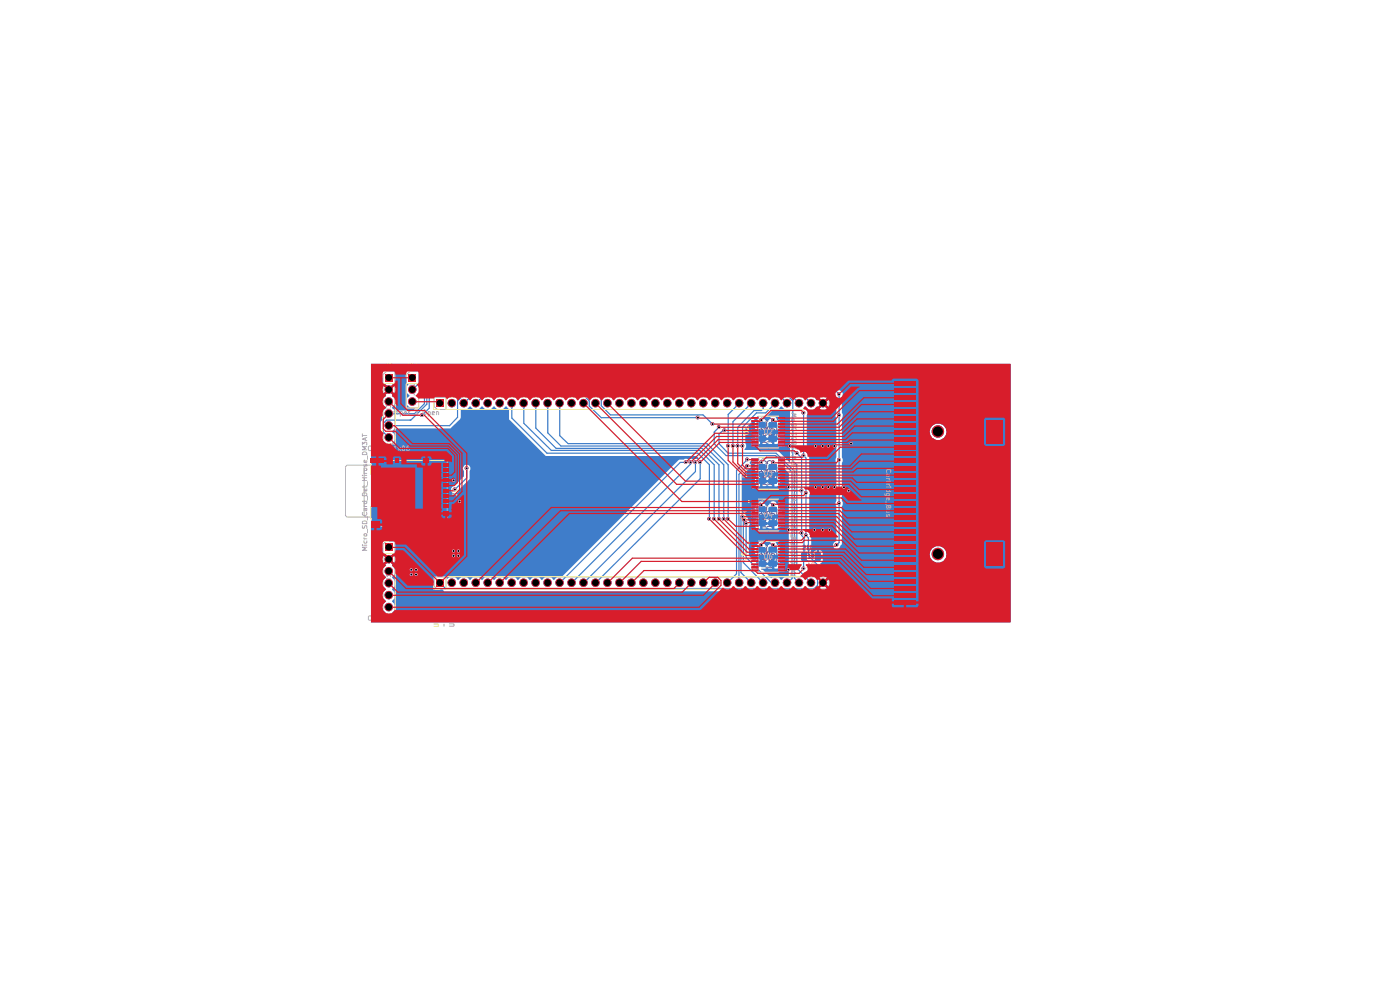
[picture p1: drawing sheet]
<svg xmlns="http://www.w3.org/2000/svg" width="297mm" height="210mm" viewBox="0 0 297 210" stroke-linecap="round" stroke-linejoin="round" font-family="sans-serif">
<g fill="none" stroke="#565c87" stroke-width=".21">
<path d="M160.7 90h1.6v3.2h-1.6zM160.7 99h1.6v3.2h-1.6zM161.1 91.7v.5l.7-.3M161.2 91.5l-.1-.4 .3-.1 .4 .1v.4M161.5 93.8l1.1 .1M161.5 94.3h1.1v.2M161.6 98.4l-.1-.4 .5-.3 .6 .3-.1 .4M161.6 89.4l-.1-.2 .3-.4h.5l.3 .2-.1 .4M161.9 91.5h.7M162 91.5v.4h.6M162 92.9v.4h.6v-.4l-.3-.1-.2 .5M162.1 91.9l-.2 .2 .1 .3h.6"/>
<path d="M162.6 99.5v.5h-.5v-.3l-.3-.2-.3 .2 .1 .4M162.6 90.5l-.1 .6-.4-.1-.2-.5-.4 .3 .1 .3M162.6 89.6v.7M162.6 98.6v.7M162.8 93.7h.9v.2M162.8 94.3l.9 .1M162.9 98.4l-.1-.4a.55 .55 0 0 1 .9 0v.4M162.9 89.4l-.1-.4a.55 .55 0 0 1 .9 0v.4M163.1 91.5h.6M163.2 92.9l-.1 .2 .1 .2h.5v-.4h-.3l-.1 .4M163.2 90h1.6v3.3h-1.6zM163.2 99h1.6v3.2h-1.6z"/>
<path d="M163.2 91.5l-.1 .2 .1 .2h.5M163.2 91.9l-.1 .2 .1 .3h.5M163.6 91.5v-.4l.4-.1 .4 .1-.1 .4M163.7 99.5v.5h-.4l-.1-.4-.2-.1-.2 .1v.5M163.7 90.5v.5h-.4l-.1-.4-.2-.1-.2 .1v.5M163.8 89.6v.7M163.8 98.6v.7M164 92l-.1-.2h-.3v.4h.3l.1-.4 .4 .1-.1 .3h-.3v-.1M160.7 116.5h1.6v3.3h-1.6zM160.7 108h1.6v3.1h-1.6zM161.1 109.7v.5l.3-.3v.3h.4v-.5M161.2 100.5l-.1-.4 .3-.2 .4 .2v.4"/>
<path d="M161.2 109.4l-.1-.3 .3-.2 .4 .2v.3M161.2 118l-.1-.4 .3-.1 .4 .1v.4M161.2 118.3l-.1 .3h.7M161.5 102.7h.9l.2 .2M161.5 103.3l1.1 .1M161.5 111.8h1.1M161.5 112.3h1.1v.1M161.6 107.4l-.1-.3 .3-.3h.5l.3 .1-.1 .5M161.6 115.8a.52 .52 0 0 1 .3-.6 .52 .52 0 0 1 .7 .2l-.1 .4M161.8 100.8v.4h-.4v-.4h-.3v.4M161.8 118.3v.4M161.9 100.5h.7"/>
<path d="M161.9 109.5h.7M161.9 118h.7M162 100.5v.4h.6M162 101.9l-.1 .2 .2 .2h.5v-.4l-.3-.1-.2 .5M162 109.5v.4h.6M162 110.8v.5h.6v-.5l-.3-.1-.2 .6M162 118l-.1 .3 .2 .1h.5M162 119.3l-.1 .3 .2 .2h.5v-.5h-.4l-.1 .5M162.1 100.9l-.2 .2 .1 .2h.6M162.1 109.9l-.2 .2 .1 .2h.6M162.1 118.4l-.2 .1 .2 .4h.5M162.6 108.5l-.1 .6-.4-.1-.2-.5-.4 .2 .1 .4"/>
<path d="M162.6 117v.5a.44 .44 0 0 1-.5-.1 .44 .44 0 0 1-.1-.4h-.4v.6M162.6 107.5v.8M162.6 116.1v.7M162.8 102.7h.9v.2M162.8 103.3l.9 .1M162.8 111.7h.9v.1M162.8 112.3l.9 .1M162.8 115.9l-.1-.2 .3-.4h.5l.2 .4v.2M162.9 107.4l-.1-.5a.55 .55 0 0 1 .9 0v.5M163.1 100.5h.6M163.1 109.5h.6M163.1 118h.6"/>
<path d="M163.2 101.9l-.1 .2 .1 .2h.5v-.4h-.3l-.1 .4M163.2 110.8l-.1 .3 .1 .2h.5v-.5h-.3l-.1 .5M163.2 118v.4h.5M163.2 119.4v.4h.5M163.2 116.5h1.6v3.2h-1.6zM163.2 108h1.6v3.2h-1.6zM163.2 100.5l-.1 .2 .1 .2h.5M163.2 100.9l-.1 .2 .1 .2h.5M163.2 109.5l-.1 .1 .1 .3h.5M163.2 109.9l-.1 .2 .1 .2h.5M163.2 118.4l-.1 .2 .1 .3h.5M163.3 119.8l.2-.5 .2 .2v.3"/>
<path d="M163.5 109.9l.6-.1v.5M163.6 100.5v-.4l.4-.2 .4 .2-.1 .4M163.6 109.4v-.3l.4-.2 .4 .2-.1 .3M163.6 118v-.4l.2-.1h.4l.2 .1-.1 .4M163.6 118.2l.1 .5 .7-.5v.5M163.7 117v.6h-.3l-.3-.6-.4 .3 .1 .3M163.7 108.5v.5h-.4l-.1-.5h-.2h-.2v.6M163.8 107.5v.8M163.8 116.1v.7M163.9 110.1h.5M164 100.8l-.1 .1 .1 .3h.3l.1-.4h-.6l-.2 .1v.2M170.3 115.7h.4l.2 .1-.1 .4-.5 .1 .1 .4h.5"/>
<path d="M170.5 117.3h3.1v1.6h-3.1zM171.3 115.7v.8l.1 .2 .5-.1v-.9M171.4 118.5h.5M171.9 117.9l-.2-.3v.9M172.1 116.8h.8M172.4 118.1l-.2 .4M172.7 118.1h-.4l-.1-.3 .1-.2h.4v.9M173.4 116.2l-.3 .5M173.7 116.2h-.6v-.3l.1-.2h.5v1M161.5 120.2h.9l.2 .2M161.5 120.7h.9l.2 .2M162.7 120.3l1 .1"/>
<path d="M162.7 120.8h1v.2"/>
</g>
<path d="M160.8 98.8h1.4v.6h-1.4z" fill="#00c6c4"/>
<path d="M160.8 98.7h1.3v.7h-1.3z" fill="none" stroke="#00c6c4" stroke-width=".51"/>
<path d="M163.4 98.8h1.2v.6h-1.2z" fill="#00c6c4"/>
<path d="M163.3 98.7h1.3v.7h-1.3z" fill="none" stroke="#00c6c4" stroke-width=".51"/>
<path d="M163.4 101.7h1.2v.7h-1.2z" fill="#00c6c4"/>
<path d="M163.3 101.7h1.3v.7h-1.3z" fill="none" stroke="#00c6c4" stroke-width=".51"/>
<path d="M160.8 101.7h1.4v.7h-1.4z" fill="#00c6c4"/>
<path d="M160.8 101.7h1.3v.7h-1.3z" fill="none" stroke="#00c6c4" stroke-width=".51"/>
<path d="M163.4 89.9h1.2v.6h-1.2z" fill="#00c6c4"/>
<path d="M163.3 89.8h1.3v.6h-1.3z" fill="none" stroke="#00c6c4" stroke-width=".51"/>
<path d="M163.4 92.8h1.2v.6h-1.2z" fill="#00c6c4"/>
<path d="M163.3 92.7h1.3v.7h-1.3z" fill="none" stroke="#00c6c4" stroke-width=".51"/>
<path d="M160.8 89.8h1.4v.7h-1.4z" fill="#00c6c4"/>
<path d="M160.8 89.7h1.3v.7h-1.3z" fill="none" stroke="#00c6c4" stroke-width=".51"/>
<path d="M160.8 92.8h1.4v.6h-1.4z" fill="#00c6c4"/>
<path d="M160.8 92.7h1.3v.7h-1.3z" fill="none" stroke="#00c6c4" stroke-width=".51"/>
<path d="M160.8 110.7h1.4v.7h-1.4z" fill="#00c6c4"/>
<path d="M160.8 110.7h1.3v.6h-1.3z" fill="none" stroke="#00c6c4" stroke-width=".51"/>
<path d="M160.8 107.7h1.4v.7h-1.4z" fill="#00c6c4"/>
<path d="M160.8 107.7h1.3v.7h-1.3z" fill="none" stroke="#00c6c4" stroke-width=".51"/>
<path d="M163.4 110.7h1.2v.7h-1.2z" fill="#00c6c4"/>
<path d="M163.3 110.7h1.3v.6h-1.3z" fill="none" stroke="#00c6c4" stroke-width=".51"/>
<path d="M163.4 107.8h1.2v.6h-1.2z" fill="#00c6c4"/>
<path d="M163.3 107.8h1.3v.6h-1.3z" fill="none" stroke="#00c6c4" stroke-width=".51"/>
<path d="M163.4 116.3h1.2v.7h-1.2z" fill="#00c6c4"/>
<path d="M163.3 116.2h1.3v.7h-1.3z" fill="none" stroke="#00c6c4" stroke-width=".51"/>
<path d="M163.4 119.3h1.2v.6h-1.2z" fill="#00c6c4"/>
<path d="M163.3 119.2h1.3v.7h-1.3z" fill="none" stroke="#00c6c4" stroke-width=".51"/>
<path d="M173.2 117.5h.7v1.2h-.7z" fill="#00c6c4"/>
<path d="M173.1 117.4h.7v1.3h-.7z" fill="none" stroke="#00c6c4" stroke-width=".51"/>
<path d="M170.3 117.5h.6v1.2h-.6z" fill="#00c6c4"/>
<path d="M170.3 117.4h.6v1.3h-.6z" fill="none" stroke="#00c6c4" stroke-width=".51"/>
<path d="M160.8 119.3h1.4v.6h-1.4z" fill="#00c6c4"/>
<path d="M160.8 119.2h1.3v.7h-1.3z" fill="none" stroke="#00c6c4" stroke-width=".51"/>
<path d="M160.8 116.4h1.4v.6h-1.4z" fill="#00c6c4"/>
<path d="M160.8 116.3h1.3v.6h-1.3z" fill="none" stroke="#00c6c4" stroke-width=".51"/>
<g fill="none" stroke="#f2aea5" stroke-width=".21">
<path d="M159.1 91.8v.6l1-.5M159.2 91.4a.5 .5 0 0 1 .1-.5 .5 .5 0 0 1 .6-.1l.2 .3-.1 .3M160.6 90.9v1.4M160.6 99.9v1.4M162.4 90.9v1.4M162.4 99.9v1.4M163.1 90.9v1.4M163.1 99.9v1.4M164.9 90.9v1.4M164.9 99.9v1.4M165.4 91.4l-.1-.2 .2-.4h.5l.3 .4-.1 .2M165.7 92l-.3-.2-.1 .2 .1 .4 .3-.1 .2-.5h.2l.2 .2-.1 .4h-.4l-.1-.2"/>
<path d="M159.1 109.7v.6l.3-.3 .3 .3 .3-.1v-.5M159.2 109.4a.5 .5 0 0 1 .1-.6 .5 .5 0 0 1 .6 0l.2 .3-.1 .3M159.2 100.4a.5 .5 0 0 1 .1-.6 .5 .5 0 0 1 .6 0l.2 .3-.1 .3M159.2 117.9l-.1-.4 .2-.2h.6l.1 .2-.1 .4M159.3 118.3l-.2 .3h.9M160 100.8v.5h-.3l-.3-.1 .1-.4h-.4v.5M160 118.3v.6M160.6 108.8v1.5M160.6 117.4v1.4M162.4 108.8v1.5M162.4 117.4v1.4M163.1 108.8v1.5"/>
<path d="M163.1 117.4v1.4M164.9 108.8v1.5M164.9 117.4v1.4M165.3 110l.6-.3v.7M165.4 117.9a.45 .45 0 0 1 .4-.6 .45 .45 0 0 1 .4 .6M165.4 118.3l-.1 .3 .2 .3 .8-.7v.7M165.4 100.4a.47 .47 0 0 1 .4-.7 .47 .47 0 0 1 .4 .7M165.4 109.4l-.1-.3 .2-.3h.5l.3 .3-.1 .3M165.6 110.2h.7M165.9 100.8h-.2v.5h.2l.4-.1v-.3a.7 .7 0 0 0-1 .1v.3M171.3 119h1.5M171.3 117.2h1.5"/>
<path d="M171.8 119.6l-.3-.2v1M172.5 119.9l-.3 .5M172.7 119.9l-.5-.1 .1-.4h.4v1M171.2 120.4h.6"/>
</g>
<g fill="#0fe">
<path d="M160.8 116.3h1.3v.6h-1.3z"/>
<circle cx="131.4" cy="123.6" r=".89"/>
<circle cx="123.8" cy="85.5" r=".89"/>
<circle cx="128.9" cy="123.6" r=".89"/>
<circle cx="126.3" cy="85.5" r=".89"/>
<circle cx="128.9" cy="85.5" r=".89"/>
<circle cx="123.8" cy="123.6" r=".89"/>
<circle cx="126.3" cy="123.6" r=".89"/>
<circle cx="131.4" cy="85.5" r=".89"/>
<circle cx="118.7" cy="123.6" r=".89"/>
<circle cx="113.6" cy="123.6" r=".89"/>
<circle cx="116.2" cy="123.6" r=".89"/>
<circle cx="121.2" cy="123.6" r=".89"/>
<circle cx="118.7" cy="85.5" r=".89"/>
<circle cx="108.5" cy="85.5" r=".89"/>
<circle cx="116.2" cy="85.5" r=".89"/>
<circle cx="111.1" cy="85.5" r=".89"/>
<circle cx="113.6" cy="85.5" r=".89"/>
<circle cx="82.5" cy="128.8" r=".89"/>
<circle cx="108.5" cy="123.6" r=".89"/>
<circle cx="82.5" cy="123.7" r=".89"/>
<circle cx="82.5" cy="126.2" r=".89"/>
<circle cx="111.1" cy="123.6" r=".89"/>
</g>
<path d="M160.8 116.3h1.3v.6h-1.3z" fill="none" stroke="#0fe" stroke-width=".51"/>
<g fill="#0fe">
<path d="M160.8 119.2h1.3v.7h-1.3z"/>
<circle cx="121.2" cy="85.5" r=".89"/>
<circle cx="199" cy="91.5" r="1.31"/>
</g>
<path d="M160.8 119.2h1.3v.7h-1.3z" fill="none" stroke="#0fe" stroke-width=".51"/>
<g fill="#0fe">
<path d="M163.3 119.2h1.3v.7h-1.3z"/>
<circle cx="199" cy="117.5" r="1.31"/>
<circle cx="139" cy="123.6" r=".89"/>
<circle cx="141.6" cy="123.6" r=".89"/>
<circle cx="144.1" cy="123.6" r=".89"/>
<circle cx="133.9" cy="123.6" r=".89"/>
<circle cx="136.5" cy="123.6" r=".89"/>
<circle cx="146.6" cy="123.6" r=".89"/>
<circle cx="139" cy="85.5" r=".89"/>
<circle cx="141.6" cy="85.5" r=".89"/>
<circle cx="144.1" cy="85.5" r=".89"/>
<circle cx="133.9" cy="85.5" r=".89"/>
<circle cx="136.5" cy="85.5" r=".89"/>
<circle cx="146.6" cy="85.5" r=".89"/>
<circle cx="154.3" cy="123.6" r=".89"/>
<circle cx="156.8" cy="123.6" r=".89"/>
<circle cx="149.2" cy="123.6" r=".89"/>
<circle cx="151.7" cy="123.6" r=".89"/>
<circle cx="159.3" cy="123.6" r=".89"/>
<circle cx="151.7" cy="85.5" r=".89"/>
<circle cx="156.8" cy="85.5" r=".89"/>
<circle cx="149.2" cy="85.5" r=".89"/>
<circle cx="154.3" cy="85.5" r=".89"/>
<circle cx="159.3" cy="85.5" r=".89"/>
<circle cx="164.4" cy="123.6" r=".89"/>
</g>
<path d="M163.3 119.2h1.3v.7h-1.3z" fill="none" stroke="#0fe" stroke-width=".51"/>
<path d="M163.3 116.2h1.3v.7h-1.3z" fill="#0fe"/>
<path d="M163.3 116.2h1.3v.7h-1.3z" fill="none" stroke="#0fe" stroke-width=".51"/>
<g fill="#0fe">
<path d="M160.8 92.7h1.3v.7h-1.3z"/>
<circle cx="161.9" cy="123.6" r=".89"/>
<circle cx="167" cy="123.6" r=".89"/>
</g>
<path d="M160.8 92.7h1.3v.7h-1.3z" fill="none" stroke="#0fe" stroke-width=".51"/>
<g fill="#0fe">
<path d="M163.3 92.7h1.3v.7h-1.3z"/>
<circle cx="161.9" cy="85.5" r=".89"/>
</g>
<path d="M163.3 92.7h1.3v.7h-1.3z" fill="none" stroke="#0fe" stroke-width=".51"/>
<path d="M160.8 89.7h1.3v.7h-1.3z" fill="#0fe"/>
<path d="M160.8 89.7h1.3v.7h-1.3z" fill="none" stroke="#0fe" stroke-width=".51"/>
<path d="M163.3 89.8h1.3v.6h-1.3z" fill="#0fe"/>
<path d="M163.3 89.8h1.3v.6h-1.3z" fill="none" stroke="#0fe" stroke-width=".51"/>
<path d="M163.3 107.8h1.3v.6h-1.3z" fill="#0fe"/>
<path d="M163.3 107.8h1.3v.6h-1.3z" fill="none" stroke="#0fe" stroke-width=".51"/>
<path d="M160.8 101.7h1.3v.7h-1.3z" fill="#0fe"/>
<path d="M160.8 101.7h1.3v.7h-1.3z" fill="none" stroke="#0fe" stroke-width=".51"/>
<path d="M163.3 110.7h1.3v.6h-1.3z" fill="#0fe"/>
<path d="M163.3 110.7h1.3v.6h-1.3z" fill="none" stroke="#0fe" stroke-width=".51"/>
<path d="M160.8 98.7h1.3v.7h-1.3z" fill="#0fe"/>
<path d="M160.8 98.7h1.3v.7h-1.3z" fill="none" stroke="#0fe" stroke-width=".51"/>
<path d="M163.3 98.7h1.3v.7h-1.3z" fill="#0fe"/>
<path d="M163.3 98.7h1.3v.7h-1.3z" fill="none" stroke="#0fe" stroke-width=".51"/>
<path d="M163.3 101.7h1.3v.7h-1.3z" fill="#0fe"/>
<path d="M163.3 101.7h1.3v.7h-1.3z" fill="none" stroke="#0fe" stroke-width=".51"/>
<path d="M160.8 107.7h1.3v.7h-1.3z" fill="#0fe"/>
<path d="M160.8 107.7h1.3v.7h-1.3z" fill="none" stroke="#0fe" stroke-width=".51"/>
<path d="M160.8 110.7h1.3v.6h-1.3z" fill="#0fe"/>
<path d="M160.8 110.7h1.3v.6h-1.3z" fill="none" stroke="#0fe" stroke-width=".51"/>
<g fill="#0fe">
<path d="M170.3 117.4h.6v1.3h-.6z"/>
<circle cx="169.5" cy="123.6" r=".89"/>
</g>
<path d="M170.3 117.4h.6v1.3h-.6z" fill="none" stroke="#0fe" stroke-width=".51"/>
<path d="M173.1 117.4h.7v1.3h-.7z" fill="#0fe"/>
<path d="M173.1 117.4h.7v1.3h-.7z" fill="none" stroke="#0fe" stroke-width=".51"/>
<g fill="#0fe">
<path d="M81.6 79.2h1.7v1.7h-1.7z"/>
<path d="M86.6 79.2h1.7v1.7h-1.7z"/>
<path d="M92.5 84.7h1.6v1.7h-1.6z"/>
<path d="M81.6 115.2h1.7v1.7h-1.7z"/>
<path d="M92.5 122.8h1.6v1.7h-1.6z"/>
<circle cx="172" cy="123.6" r=".89"/>
<circle cx="174.6" cy="123.6" r=".89"/>
<circle cx="164.4" cy="85.5" r=".89"/>
<circle cx="167" cy="85.5" r=".89"/>
<circle cx="172" cy="85.5" r=".89"/>
<circle cx="169.5" cy="85.5" r=".89"/>
<circle cx="174.6" cy="85.5" r=".89"/>
<circle cx="100.9" cy="123.6" r=".89"/>
<circle cx="98.4" cy="123.6" r=".89"/>
<circle cx="95.8" cy="123.6" r=".89"/>
<circle cx="103.5" cy="123.6" r=".89"/>
<circle cx="106" cy="123.6" r=".89"/>
<circle cx="82.5" cy="85.2" r=".89"/>
<circle cx="82.5" cy="87.7" r=".89"/>
<circle cx="82.5" cy="90.3" r=".89"/>
<circle cx="82.5" cy="92.8" r=".89"/>
<circle cx="87.5" cy="82.6" r=".89"/>
<circle cx="82.5" cy="82.6" r=".89"/>
<circle cx="87.5" cy="85.2" r=".89"/>
<circle cx="103.5" cy="85.5" r=".89"/>
<circle cx="95.8" cy="85.5" r=".89"/>
<circle cx="100.9" cy="85.5" r=".89"/>
<circle cx="98.4" cy="85.5" r=".89"/>
<circle cx="106" cy="85.5" r=".89"/>
<circle cx="82.5" cy="121.2" r=".89"/>
<circle cx="82.5" cy="118.6" r=".89"/>
</g>
<g fill="#3f7dca">
<path d="M159.3 97.3h1.8l-.4 .7-.6 .5v1.3l.6 .4h1.6l.4-.3 .5 .3h1.6l.4-.3 .2-.3v-.9l.3-.1 1.6 1.8v21.9a1.53 1.53 0 0 0-1.6 .8 1.45 1.45 0 0 0-2.1-.5l-1.8-1.7v-.2h.5l.4-.3 .3 .2h2l.1-.1 .3-.7h-1.1v.8h-.5v-.8h-2.2l-.1-.2-.3-.1v-.9h.6v.7h3.6a.76 .76 0 0 0-.6-.8h-.5v.8h-.5v-.8h-.6l-.4 .2-.4-.1h-1.9l-.4 .4h-.1l-1.1-1.1v-1.6h1.2v.8l.1 .4 .5 .2h1.6l.4-.2 .6 .2h1.4l.4-.1 .3-.5v-1l-.2-.3-.3-.2a.87 .87 0 0 0-.8-.8 .87 .87 0 0 0-.9 .6 .52 .52 0 0 1-.6 .4 .52 .52 0 0 1-.4-.5l-.4-.4h-.6l-.4 .2-.1 .5-.5 .3-.1 .4h-1.2l.1-4.9h1.1v.3l.6 .4h1.6l.4-.2 .5 .2h1.6a.76 .76 0 0 0 .6-.8h-1.1v.8h-.5v-.8h-2v.8h-.6v-.8l-2.2 .1v-.7l6.4 .1v-.2l-.4-.6h-.7v.8h-.5v-.8h-.8l-.3 .2-.4-.3h-.5v.9h-.6v-.9h-.5l-.6 .5v.3h-1.1l-.6-1a1.01 1.01 0 0 0-1-.9v-1.1h2.7v1.1l.6 .4h1.6l.4-.3 .5 .3h1.6l.4-.3 .2-.3v-.9l-.2-.4-.4-.2a.8 .8 0 0 0-1.2-.7l-.3 .3a.51 .51 0 0 1-.5 .5 .51 .51 0 0 1-.5-.5 .89 .89 0 0 0-1-.3 .89 .89 0 0 0-.6 .7l-.5 .2-.1 .4h-2.7v-5.3h2.7v.3l.6 .5h1.6l.4-.3 .5 .3h1.6l.3-.2 .3-.7h-1.1v.9h-.5v-.9h-2v.9h-.6v-.9l-3.8 .1v-.7l8 .1v-.2l-.3-.5-.8-.1v.8h-.5v-.8h-.6l-.3 .2-.6-.2h-.5v.8h-.6v-.8h-.5l-.6 .4v.3h-2.7v-.9l1.1-1.2a.76 .76 0 0 0 .8-.5 .76 .76 0 0 0-.3-.8l.3-.6z"/>
<path d="M158.2 90.8l2.5-2.5h.3l.1 .1-.4 .6-.6 .5 .1 1.5 .5 .2h1.6l.4-.2 .5 .2h1.6l.3-.1 .3-.5v-1l-.5-.5a.9 .9 0 0 0-.9-.8 .9 .9 0 0 0-.9 .8 .57 .57 0 0 1-.8-.3l-.4-.5 .9-.1 1.2-1.3h.8l1-.7a1.36 1.36 0 0 0 1.7 .6v11.2l-2.5-2.5h-.3l-6.8-.1 .4-.5-.2-1.5h2v.4l.6 .4h1.6l.4-.3 .5 .3h1.6a.76 .76 0 0 0 .6-.9h-1.1v.9h-.5v-.9h-2v.9h-.6v-.9l-3.1 .1v-.6h7.3l-.3-.6-.1-.1h-.7v.7h-.5v-.7h-.8l-.3 .1-.4-.2h-.5v.8h-.6v-.8l-.8 .2-.3 .2v.4h-2z"/>
<path d="M78.7 77.2l135.7 .1-.1 54.7h-135.6v-16.8h2.5v1.9l1.2 1.1-.4 .3-.6-.6a1.26 1.26 0 0 0 0 1.5l.6-.7 .1 .3 .3 .2-.7 .6 .2 .1-.7 1v.8l.7 .8-.6 .6-.1 .6 .1 .7 .6 .6-.6 .6-.1 .6 .1 .8 .6 .6-.6 .5-.1 .4a1.35 1.35 0 0 0 .9 1.6 1.35 1.35 0 0 0 1.7-.7 1.35 1.35 0 0 0-.6-1.8l.5-.6a1.3 1.3 0 0 0-.5-1.9l.5-.7a1.3 1.3 0 0 0-.5-1.8l.5-.7a1.3 1.3 0 0 0-.5-1.9l.1-.2-.6-.7 .2-.1 .1-.3 .6 .7 .3-.4v-.7l-.3-.4-.6 .6-.3-.3 1.2-1.1v-2l-.5-.3h-1.8l-.4 .4h-2.5v-11.4h17v.3a.84 .84 0 0 0 1.2 .5l.3-.3 .1-.4 2.3-2.3v-1.7l.2-.3v-.5a.81 .81 0 0 0-.7-.5 .81 .81 0 0 0-.8 .4l-.1 .4 .2 .5v1.1l-2 2.1-.5 .2-.2 .5h-17v-14.1h2v2.2l.5 .5a1.36 1.36 0 0 0 .8 1.7 1.36 1.36 0 0 0 1.8-.7 1.36 1.36 0 0 0-.6-1.7v-.3l.5-.5h11.8l2.2-2v-2.1h.2a1.24 1.24 0 0 0 1.7-.6h.3v.2a1.32 1.32 0 0 0 2.3-.2h.2l.1 .2a1.32 1.32 0 0 0 2.2-.2h.2l.1 .2a1.32 1.32 0 0 0 2.2-.2h.3l.5 .5 .1 2.4 7.7 7.6h32l.4 .5v.2l-.2 .1-.2-.2h-.5l-.3 .2-.2-.2h-.5l-.3 .2-.2-.2-1.7 .2-25 24.9a1.24 1.24 0 0 0-1.5 .6l-.1 .1-.3-.3a1.36 1.36 0 0 0-2.3 .3 1.44 1.44 0 0 0-2.5 0 1.44 1.44 0 0 0-2.5 0 1.44 1.44 0 0 0-2.6 0 1.44 1.44 0 0 0-2.5 0 1.44 1.44 0 0 0-2.6 0 1.44 1.44 0 0 0-2.5 0 1.44 1.44 0 0 0-2.5 0 1.43 1.43 0 0 0-2.4-.3l-.4-.5-2.2 .1-.2 .3 .1 2.1 .3 .2h1.5l.4 .4h78.8l.6-.6 .7 .2 1-.2-.6-.6 .3-.4 .6 .6 .3-.4v-.7l-.3-.4-.6 .7-.3-.5 .6-.6-1.3-.2-.1-2.8 .5-.4v-.7h-.9l-.3-.5h1.2v-.4h22.7v.2a1.79 1.79 0 0 0 1.5 1.6 1.75 1.75 0 0 0 1.9-2.3 1.75 1.75 0 0 0-3-.4l-.4 .9h-22.7v-.4l-.7-.4v1.2h-.5v-1.2a.82 .82 0 0 0-.9 .6v.4h-.1l-.2-.1v-3.7l-.4-.7v-8.1l.1-.6-.1-.3v-7.1l-.5-1v-8.1a.87 .87 0 0 0-.8-1.3l.3-.5h.3l.1 .2a1.32 1.32 0 0 0 2.2-.2l.2 .1 .7-.6 .3 .4-.6 .6 .5 .2 1-.2-.6-.6 .3-.4 .6 .6 .3-.4v-.7l-.3-.4-.6 .7-.3-.5 .6-.6a1.45 1.45 0 0 0-1.5 .1l.6 .5-.3 .5-.7-.7-.1 .2a1.87 1.87 0 0 0-1.7-.8l-2.2-2.1v-.3h5.9l2 2.3v3.5l-.2 .2 .2 .9v8.4l-.2 .3 .2 .8v8.1l-.2 .3v.5l.2 .2v7.5a.84 .84 0 0 0-.6 1.1 .84 .84 0 0 0 1.2 .4l.6-.9v-8.1l.2-.2v-.6l-.2-.2v-8.1l.2-.4v-.5l-.2-.2v-5.6h18.6v.2a1.79 1.79 0 0 0 1.5 1.6 1.68 1.68 0 0 0 2-1.4 1.76 1.76 0 0 0-1.4-2 1.79 1.79 0 0 0-2.1 1.6h-18.6v-2.8l.2-.4v-.5l-.2-.2v-3.5l.2-.2v-.5l-3-2.8h-86.9v-1.5l-.3-.3h-2.2l-.3 .3v2l.6 .5a1.44 1.44 0 0 0 .2 2.3 1.4 1.4 0 0 0-.6 1.9 1.4 1.4 0 0 0 1.8 .7l-.4 .6h-4l-.5-.5v-.3a1.27 1.27 0 0 0 .7-1.1 1.27 1.27 0 0 0-.7-1.2l.1-.2-.6-.7 .3-.3 .6 .6 .3-.5v-.6l-.2-.4-.7 .6-.3-.3 1.2-1.1v-2l-.3-.3-2.3 .1-.1 .2v2l1.2 1.1-.4 .3-.6-.6a1.23 1.23 0 0 0 0 1.5l.6-.6 .4 .3-.7 .7 .2 .1a1.44 1.44 0 0 0 0 2.6 1.48 1.48 0 0 0-.4 2.3l-.7 .6-.1 .3h-2z"/>
</g>
<g fill="none" stroke="#3f7dca" stroke-width=".25">
<path d="M87 89.1h.1M87.5 82.7l1.4-1.5h86.7l2.4 2.4v31.5l-.5 .5M89.5 88.1l1.6-1.5v-3.4l.6-.6h67.9l.5 .5h6.1l2 1.9v12.8l.8 .8v21.9l3.1 3.2M98.4 85.6l2-2h26.1l1.1 1.1v1.4l1.9 1.9h19.6l2.1 2M99 99.4v2l-2.5 2.4M101 85.6l1.4-1.5h21.7l.9 .9v1.1l2.6 2.5h20.4M108.6 85.6v3.1l7.4 7.4h32l2.5 2.5v11.5M111.1 85.6v4.2l5.9 5.7h31.5l3 3.1v11.5M113.7 85.6v5.2l4.3 4.3h31l3.5 3.5v11.5M116.2 85.6v6.2l2.8 2.8h30.5l4 4v11.5M118.7 85.6v6.8l1.8 1.7h29.5l4.5 4.5v11.5M145.5 98.1h-1.2l-25.6 25.6"/>
<path d="M146.5 98.1v.3l-25.2 25.3M147.5 98.1v1.9l-23.7 23.7M148.5 98.1v3.5l-22.1 22.1M152.5 90.6l-1 1.1v2.4l2.6 2.5h10.4l3.5 3.5v22.6l-1 1M153.7 91.3h-.3l-.9 .8v2l2 2h10.1l3.9 3.8v22.7l1 1.1M156.8 85.6l-2.3 2.3v6.7M158.5 98.8l-1.7 1.8v23.1M158.5 97.5l-2.2 2.3v21.9l-2 2M159.4 85.6l-3.9 3.9v5.1M161.5 89.1v1M161.5 98.1v1M161.9 85.6v1.1l-.4 .4h-1.5l-3.5 3.5v4"/>
<path d="M164 89.1v1M164 98.1v1M164.5 85.6l-2.1 2h-1.9l-3 3v4M167 85.6l-1.9-2h-5.1l-.4-.4h-60.6l-1.9 1.8v3.5l-1.7 1.8h-12.9M169 96.1l1.1 1.1v16.4l.5 .6-.1 6.4M169.5 85.6l-2.9-3h-6.1l-.5-.5h-68.5l-.9 1v2.6l-3.4 3.4h-5.2l-.7 .7v1.9l1.2 1.1M170.5 87.6v9l.5 .6v16.4l.5 .5v3.7l1.9 2v4.4l-.6 .6h-78.3l-1.2-1.1M172.1 85.6l-3.4-3.5h-7.7l-.4-.4h-69.3l-1.3 1.2v2.7l-2.1 2.2h-5.4M157.5 109.6l-.3 .3v11.6l2.2 2.2M157.9 110.3l-.2 .2v8.8l4.2 4.4M158.3 111v7.2l5.4 5.5h.8M161.5 107.1v1"/>
<path d="M161.5 115.6v1M164 107.1v1M164 115.6v1"/>
</g>
<g fill="none" stroke="#3f7dca" stroke-width=".21">
<path d="M89.3 87.8h.4v.5h-.4zM98.8 99.1h.4v.4h-.4zM145.3 97.8h.4v.5h-.4zM146.3 97.8h.4v.5h-.4zM147.3 97.8h.4v.5h-.4zM147.8 88.3h.4v.5h-.4zM148.3 97.8h.4v.5h-.4zM150.9 89.7h.4v.4h-.4zM152.3 90.4h.4v.4h-.4zM153.5 91h.4v.5h-.4zM154.2 94.4h.4v.4h-.4zM155.2 94.4h.5v.4h-.5z"/>
<path d="M156.3 94.4h.4v.4h-.4zM157.3 94.4h.4v.4h-.4zM158.3 98.6h.4v.4h-.4zM158.3 97.2h.4v.5h-.4zM161.3 88.8h.4v.5h-.4zM161.3 97.8h.4v.5h-.4zM163.8 88.8h.4v.5h-.4zM163.8 97.8h.4v.5h-.4zM167.3 94.4h.4v.4h-.4zM168.8 95.9h.4v.4h-.4zM170.2 87.3h.4v.5h-.4zM170.2 96.4h.4v.4h-.4z"/>
<path d="M172.8 94.4h.4v.4h-.4zM174.3 94.4h.4v.4h-.4zM175.5 94.4h.4v.4h-.4zM176.7 94.4h.5v.4h-.5zM177.8 97.3h.4v.5h-.4zM177.8 87.8h.4v.5h-.4zM177.8 83.3h.4v.5h-.4zM180.3 93.8h.4v.5h-.4zM96 101.6h.4v.5h-.4zM96 116.6h.4v.5h-.4zM96 117.6h.4v.5h-.4zM96.2 103.6h.4v.4h-.4z"/>
<path d="M97 116.6h.4v.5h-.4zM97 117.6h.4v.5h-.4zM97.2 106.1h.5v.5h-.5zM150.2 109.8h.5v.5h-.5zM151.3 109.8h.4v.5h-.4zM152.3 109.8h.4v.5h-.4zM153.3 109.8h.4v.5h-.4zM154.2 109.8h.4v.5h-.4zM157.3 109.3h.4v.5h-.4zM157.6 110h.4v.5h-.4zM158 110.8h.4v.4h-.4zM161.3 106.9h.4v.4h-.4z"/>
<path d="M161.3 115.3h.4v.5h-.4zM163.8 106.9h.4v.4h-.4zM163.8 115.3h.4v.5h-.4zM167 103.1h.4v.4h-.4zM167 112.1h.4v.5h-.4zM169.8 103.8h.4v.5h-.4zM169.8 112.8h.4v.5h-.4zM170.7 113.3h.4v.5h-.4zM170.7 104.3h.4v.5h-.4zM172.5 112.1h.4v.5h-.4zM172.8 103.1h.4v.4h-.4zM174.3 103.1h.4v.4h-.4z"/>
<path d="M174.3 112.1h.4v.5h-.4zM175.5 103.1h.4v.4h-.4zM175.7 112.1h.4v.5h-.4zM176.7 103.1h.5v.4h-.5zM177.3 115.3h.4v.5h-.4zM177.8 106.5h.4v.5h-.4zM178.8 103.1h.4v.4h-.4zM179.8 103.8h.4v.5h-.4zM87 120.6h.4v.4h-.4zM87 121.6h.4v.5h-.4zM88 120.6h.4v.4h-.4zM88 121.6h.4v.5h-.4z"/>
<path d="M167 120.6h.4v.4h-.4zM170.2 120.3h.4v.5h-.4z"/>
</g>
<g fill="#3f7dca">
<path d="M92.5 122.8h1.6v1.7h-1.6z"/>
<path d="M86.6 79.2h1.7v1.7h-1.7z"/>
<path d="M81.6 79.2h1.7v1.7h-1.7z"/>
<path d="M92.5 84.7h1.6v1.7h-1.6z"/>
<path d="M81.6 115.2h1.7v1.7h-1.7z"/>
<path d="M170.3 117.4h.6v1.3h-.6z"/>
<circle cx="98.4" cy="123.6" r=".89"/>
<circle cx="100.9" cy="123.6" r=".89"/>
<circle cx="95.8" cy="123.6" r=".89"/>
<circle cx="103.5" cy="123.6" r=".89"/>
<circle cx="106" cy="123.6" r=".89"/>
<circle cx="82.5" cy="82.6" r=".89"/>
<circle cx="87.5" cy="82.6" r=".89"/>
<circle cx="87.5" cy="85.2" r=".89"/>
<circle cx="95.8" cy="85.5" r=".89"/>
<circle cx="98.4" cy="85.5" r=".89"/>
<circle cx="100.9" cy="85.5" r=".89"/>
<circle cx="103.5" cy="85.5" r=".89"/>
<circle cx="106" cy="85.5" r=".89"/>
<circle cx="108.5" cy="85.5" r=".89"/>
<circle cx="118.7" cy="85.5" r=".89"/>
<circle cx="116.2" cy="85.5" r=".89"/>
<circle cx="111.1" cy="85.5" r=".89"/>
<circle cx="113.6" cy="85.5" r=".89"/>
<circle cx="121.2" cy="85.5" r=".89"/>
<circle cx="82.5" cy="118.6" r=".89"/>
<circle cx="82.5" cy="126.2" r=".89"/>
<circle cx="82.5" cy="123.7" r=".89"/>
<circle cx="82.5" cy="121.2" r=".89"/>
<circle cx="82.5" cy="128.8" r=".89"/>
<circle cx="118.7" cy="123.6" r=".89"/>
<circle cx="108.5" cy="123.6" r=".89"/>
<circle cx="113.6" cy="123.6" r=".89"/>
<circle cx="116.2" cy="123.6" r=".89"/>
<circle cx="111.1" cy="123.6" r=".89"/>
<circle cx="121.2" cy="123.6" r=".89"/>
<circle cx="82.5" cy="90.3" r=".89"/>
<circle cx="82.5" cy="85.2" r=".89"/>
<circle cx="82.5" cy="87.7" r=".89"/>
<circle cx="82.5" cy="92.8" r=".89"/>
<circle cx="139" cy="85.5" r=".89"/>
<circle cx="144.1" cy="85.5" r=".89"/>
<circle cx="136.5" cy="85.5" r=".89"/>
<circle cx="141.6" cy="85.5" r=".89"/>
<circle cx="146.6" cy="85.5" r=".89"/>
<circle cx="126.3" cy="123.6" r=".89"/>
<circle cx="131.4" cy="123.6" r=".89"/>
<circle cx="123.8" cy="123.6" r=".89"/>
<circle cx="128.9" cy="123.6" r=".89"/>
<circle cx="133.9" cy="123.6" r=".89"/>
<circle cx="131.4" cy="85.5" r=".89"/>
<circle cx="123.8" cy="85.5" r=".89"/>
<circle cx="126.3" cy="85.5" r=".89"/>
<circle cx="128.9" cy="85.5" r=".89"/>
<circle cx="133.9" cy="85.5" r=".89"/>
<circle cx="151.7" cy="85.5" r=".89"/>
<circle cx="154.3" cy="85.5" r=".89"/>
<circle cx="156.8" cy="85.5" r=".89"/>
<circle cx="149.2" cy="85.5" r=".89"/>
<circle cx="159.3" cy="85.5" r=".89"/>
<circle cx="151.7" cy="123.6" r=".89"/>
<circle cx="156.8" cy="123.6" r=".89"/>
<circle cx="149.2" cy="123.6" r=".89"/>
<circle cx="154.3" cy="123.6" r=".89"/>
<circle cx="159.3" cy="123.6" r=".89"/>
<circle cx="139" cy="123.6" r=".89"/>
<circle cx="136.5" cy="123.6" r=".89"/>
<circle cx="144.1" cy="123.6" r=".89"/>
<circle cx="141.6" cy="123.6" r=".89"/>
<circle cx="146.6" cy="123.6" r=".89"/>
</g>
<path d="M170.3 117.4h.6v1.3h-.6z" fill="none" stroke="#3f7dca" stroke-width=".51"/>
<g fill="#3f7dca">
<path d="M173.1 117.4h.7v1.3h-.7z"/>
<circle cx="161.9" cy="123.6" r=".89"/>
<circle cx="164.4" cy="123.6" r=".89"/>
<circle cx="167" cy="123.6" r=".89"/>
<circle cx="169.5" cy="123.6" r=".89"/>
<circle cx="172" cy="123.6" r=".89"/>
<circle cx="174.6" cy="123.6" r=".89"/>
</g>
<path d="M173.1 117.4h.7v1.3h-.7z" fill="none" stroke="#3f7dca" stroke-width=".51"/>
<path d="M160.8 119.2h1.3v.7h-1.3z" fill="#3f7dca"/>
<path d="M160.8 119.2h1.3v.7h-1.3z" fill="none" stroke="#3f7dca" stroke-width=".51"/>
<path d="M163.3 116.2h1.3v.7h-1.3z" fill="#3f7dca"/>
<path d="M163.3 116.2h1.3v.7h-1.3z" fill="none" stroke="#3f7dca" stroke-width=".51"/>
<path d="M163.3 119.2h1.3v.7h-1.3z" fill="#3f7dca"/>
<path d="M163.3 119.2h1.3v.7h-1.3z" fill="none" stroke="#3f7dca" stroke-width=".51"/>
<path d="M160.8 116.3h1.3v.6h-1.3z" fill="#3f7dca"/>
<path d="M160.8 116.3h1.3v.6h-1.3z" fill="none" stroke="#3f7dca" stroke-width=".51"/>
<path d="M163.3 110.7h1.3v.6h-1.3z" fill="#3f7dca"/>
<path d="M163.3 110.7h1.3v.6h-1.3z" fill="none" stroke="#3f7dca" stroke-width=".51"/>
<path d="M163.3 98.7h1.3v.7h-1.3z" fill="#3f7dca"/>
<path d="M163.3 98.7h1.3v.7h-1.3z" fill="none" stroke="#3f7dca" stroke-width=".51"/>
<path d="M163.3 107.8h1.3v.6h-1.3z" fill="#3f7dca"/>
<path d="M163.3 107.8h1.3v.6h-1.3z" fill="none" stroke="#3f7dca" stroke-width=".51"/>
<path d="M160.8 98.7h1.3v.7h-1.3z" fill="#3f7dca"/>
<path d="M160.8 98.7h1.3v.7h-1.3z" fill="none" stroke="#3f7dca" stroke-width=".51"/>
<path d="M160.8 101.7h1.3v.7h-1.3z" fill="#3f7dca"/>
<path d="M160.8 101.7h1.3v.7h-1.3z" fill="none" stroke="#3f7dca" stroke-width=".51"/>
<path d="M163.3 101.7h1.3v.7h-1.3z" fill="#3f7dca"/>
<path d="M163.3 101.7h1.3v.7h-1.3z" fill="none" stroke="#3f7dca" stroke-width=".51"/>
<path d="M160.8 107.7h1.3v.7h-1.3z" fill="#3f7dca"/>
<path d="M160.8 107.7h1.3v.7h-1.3z" fill="none" stroke="#3f7dca" stroke-width=".51"/>
<path d="M160.8 110.7h1.3v.6h-1.3z" fill="#3f7dca"/>
<path d="M160.8 110.7h1.3v.6h-1.3z" fill="none" stroke="#3f7dca" stroke-width=".51"/>
<path d="M160.8 89.7h1.3v.7h-1.3z" fill="#3f7dca"/>
<path d="M160.8 89.7h1.3v.7h-1.3z" fill="none" stroke="#3f7dca" stroke-width=".51"/>
<path d="M160.8 92.7h1.3v.7h-1.3z" fill="#3f7dca"/>
<path d="M160.8 92.7h1.3v.7h-1.3z" fill="none" stroke="#3f7dca" stroke-width=".51"/>
<path d="M163.3 92.7h1.3v.7h-1.3z" fill="#3f7dca"/>
<path d="M163.3 92.7h1.3v.7h-1.3z" fill="none" stroke="#3f7dca" stroke-width=".51"/>
<path d="M163.3 89.8h1.3v.6h-1.3z" fill="#3f7dca"/>
<path d="M163.3 89.8h1.3v.6h-1.3z" fill="none" stroke="#3f7dca" stroke-width=".51"/>
<g fill="#3f7dca">
<circle cx="161.9" cy="85.5" r=".89"/>
<circle cx="164.4" cy="85.5" r=".89"/>
<circle cx="167" cy="85.5" r=".89"/>
<circle cx="169.5" cy="85.5" r=".89"/>
<circle cx="172" cy="85.5" r=".89"/>
<circle cx="174.6" cy="85.5" r=".89"/>
<circle cx="199" cy="91.5" r="1.31"/>
<circle cx="199" cy="117.5" r="1.31"/>
</g>
<g fill="none" stroke="#afafaf" stroke-width=".21">
<path d="M81.2 79.5l.7-.6h1.9v15.2h-2.6zM86.2 79.5l.7-.6h1.9v7.6h-2.6zM76.9 96.1a.55 .55 0 0 1 .9 0v.3h-.9zM76.9 94.4v-.6l.3 .3 .1-.3h.4v.6M76.9 92v.6M76.9 92.4h.9M77.2 99.4l.5-.1 .1 .4-.5 .1zM77.2 98.6v.3h.3l.2-.4 .1 .4M77.6 93v.4M77.8 98.7h-.3l-.2 .5v10v.2l.5 .3M77.8 97.7l-.1 .4h-.4l-.1-.4 .2-.1 .2 .5M77.8 94.7h-.9l.7 .4-.7 .3h.9"/>
<path d="M77.8 92.8l-.9 .3 .9 .4M78 96.7v.8M78.7 98.7h-4.9h-.3l-.2 .5v10.2l.5 .3h4.9M78.7 94.7l-.2-.1-.4 .2 .1 .7h.5M78.9 97.7h16v13.8h-16v-1.4l-.2-.2v-2.2l.3-.6v-6.4l-.3-.2v-1.8l.2-.2zM80.1 95l.2-.1 .2 .2v.5M80.1 94.9v.7M80.9 95h.5v.6M80.9 94.9v.7M81.6 95.7h.8M82 86.8h.8l.1 .3M82 86.4v-.6l.3 .3 .1-.3h.4v.6"/>
<path d="M82.2 87v.7l-.2 .3h-.2M82.7 87.3v.7l.4-.1M82.8 94.6l.3 .2v.8a.54 .54 0 0 1-.6-.4 .54 .54 0 0 1 .3-.6zM83.1 87.3v.7M83.6 87.4h.4v.6M83.6 94.9l.2-.3v1M83.6 87.3v.7M83.6 95.6h.5M84 87.5l.2-.2 .2 .1v.6M84.4 94.9l.6 .7M84.9 87.4l.3-.1 .2 .2-.1 .5h-.4M84.9 87.3v1"/>
<path d="M85 94.9l-.6 .7M85.5 94.6l.4 .2-.1 .8h-.4l-.1-.2v-.6zM85.8 87.6l.5-.1-.2-.2-.3 .2v.4l.4 .1M86.7 94.6l-.4 .2v.7l.4 .1 .2-.2-.2-.4h-.3l-.1 .2M86.7 87.3v.7M87 87.3l-.3 .1v.1M87 83.5h.8l.1 .3M87 88.1h.8M87.5 83v-.5l-.2-.1-.3 .1v.5h.9M87.9 81.7h-.9l.2 .3M87.9 81.4v.6M88 87h.6l-.4 .4 .4 .1v.4h-.6"/>
<path d="M88.8 88.1h.8M89.7 87.1l.5-.1a.66 .66 0 0 1 .1 1l-.6-.1zM90.8 87.4h.5v.5l-.5 .1M90.8 87.3v1M91.7 87.6l.5-.1-.2-.2-.3 .1v.6h.4M92.1 84.3h83.8v2.5h-83.1l-.7-.6zM92.6 87.4l.3-.1 .1 .2v.5M92.6 87.3v.7M133.2 85l.1 .9h.5v-.9M134.2 85.3l.3-.3v.9M134.2 85.9h.6M160.8 98.2l1-1h3.4v6.5h-4.4z"/>
<path d="M161.8 88.3h3.4v6.6h-4.4v-5.5zM162.2 99.8l.1 1h.3l.2-.1v-.9M162.2 91v.9l.2 .1 .4-.1v-.9M163.2 99.8h.5l-.3 .4 .3 .1v.5h-.5M163.2 91.1h.5v.3l-.5 .6h.5M167.9 96.7l1 .2-.7 .2 .7 .3-1 .1M167.9 91l.7-.2 .3 .1v.3l-.2 .2h-.6zM167.9 87.6l1 .3-.7 .2 .7 .2-1 .2M167.9 95.5v.6M167.9 95.8h1M167.9 94.6l1 .6M168 92.8l.7-.1 .2 .2a.53 .53 0 0 1-.5 .4 .53 .53 0 0 1-.5-.3z"/>
<path d="M168.3 99.1l.3-.2 .3 .1v.4l-.2 .1-.4-.2v-.3l-.2-.1-.2 .2 .1 .3 .1 .1 .2-.2M168.3 90l.3-.2 .3 .1v.4l-.2 .1-.4-.1v-.4l-.2-.1-.2 .2 .1 .3 .1 .1 .2-.1M168.4 93.9l.2-.3 .3 .1v.5h-1l.1-.5h.3l.1 .5M168.5 98.5l-.1-.5h-.4l-.1 .5h1M168.5 89.4l-.1-.5h-.4l-.1 .5h1M168.9 92h-1l.3 .3M168.9 91.8v.5M168.9 94.6l-1 .6M76.9 115.7h.1M76.9 111.5v.5a.44 .44 0 0 0 .4-.1 .44 .44 0 0 0 .2-.4l.3 .1v.5M76.9 110.7l.4-.2 .4 .1 .1 .5h-.9zM76.9 106.3h.9v.5h-.6v-.5"/>
<path d="M76.9 104.7l.1-.1h.6l.2 .1v.5h-.9zM76.9 100.8h.1M76.9 101.9h.9M76.9 101.3h.9M77 108.7l-.1 .4a.55 .55 0 0 0 .9 0l-.1-.4M77.2 114.7v.4l.2 .1 .4-.1v-.4M77.2 114l.2 .3M77.2 113.3h.6v.3l-.5 .1zM77.2 107.1l.2 .3M77.2 100.1v.2l.2 .1M77.2 115.7h.6M77.2 114.3h.6"/>
<path d="M77.2 107.4h.6M77.2 103v.4M77.2 100.8h.6M77.2 100.4h.6M77.3 101.3v.6M77.4 107.9l.1 .3 .1 .2 .2-.1v-.4h-.5l-.1 .4M77.8 116.1h-.9l.7 .3-.7 .4h.9M77.8 103.7v.4h-.6v-.4h.2l.2 .4M77.8 103l-.1 .3h-.8M78 102.2v.8M78 105.3v.8M78 109.6v.7"/>
<path d="M78 112.3v.7M81.2 115.4l.7-.5h1.9v15.2h-2.6zM86.1 104.9h.7l.3 .1v.3M87.1 103.8v.7l-.8-.7a.36 .36 0 0 0-.2 .6M161.8 114.9h3.4v6.5h-4.4v-5.5zM161.8 106h3.4v6.6h-4.4v-5.5zM162.2 117.5v.9l.2 .1 .4-.1v-.9M162.2 108.7v.9l.2 .1 .4-.2v-.8M163.4 108.6l-.2 .8h.6M163.7 117.5l-.5 .3v.6h.5v-.5h-.4l-.1 .2M163.7 109.1v.6M167.8 119h.8l.2 .3-.2 .2h-.6l-.2-.1z"/>
<path d="M167.8 117.2a.63 .63 0 0 1 1 .1 .54 .54 0 0 1-.5 .3 .54 .54 0 0 1-.5-.4zM167.8 113.9l1 .2-.7 .2 .7 .2-1 .2M167.8 110.7a.63 .63 0 0 1 1 .2 .54 .54 0 0 1-.5 .3 .54 .54 0 0 1-.5-.5zM167.8 108.8l.8-.1 .2 .3a.58 .58 0 0 1-1 .1zM167.8 105.6l1 .1-.7 .3 .7 .2-1 .2M167.8 113.4v.6M167.8 113.7h1M167.8 112.5l1 .7M167.9 100.1l.7-.3 .3 .2v.2l-.2 .2h-.6zM167.9 104.6v.6M167.9 104.8h1M167.9 103.6l1 .7"/>
<path d="M168 101.9l.7-.1 .2 .1a.53 .53 0 0 1-.5 .5 .53 .53 0 0 1-.5-.4zM168.2 116.2l.1-.1h.4l.1 .1-.1 .4-.3 .1-.2-.1-.1-.5-.3 .1v.4l.3 .1 .1-.3M168.2 111.8l.3-.3 .3 .3v.3h-1v-.4h.4v.4M168.2 107.9l.1-.1h.4l.1 .1-.1 .4h-.4l-.2-.5-.3 .1 .1 .4h.2l.1-.2M168.3 115.7v-.5l-.2-.1h-.3v.6h1M168.3 107.3l-.1-.5h-.4v.5h1M168.4 103l.2-.3 .3 .1v.5h-1l.1-.5h.3l.1 .5M168.8 118.3h-1l.3 .2M168.8 109.9h-1l.3 .3M168.8 109.6v.6M168.8 117.9v.6M168.8 112.5l-1 .7"/>
<path d="M168.9 101.1h-1l.3 .2M168.9 103.6l-1 .7M168.9 100.8v.5M187.7 104.7v.4l.2 .1h.8M188 106.3v.7M188 105.2v-.5l.2-.1 .5 .2-.1 .4M188 109.1l.1 .5 .3-.2v-.3l.3 .1-.1 .3M188 101.5h.7M188 102.7h.7M188 103.3h.7M188 108.6h.7M188.1 100.2l-.1-.5 .5-.1 .5 .1-.1 .5"/>
<path d="M188.4 105.6l.1 .5 .2-.2-.1-.3h-.6v.4M188.5 101.5l.2 .3M188.5 102.7l.2 .3M188.6 107.3v.4h.4v-.4h-1v.4l.5 .1 .1-.2M188.6 100.6v.4h-.6v-.4h.4l.1 .4M188.6 104.2l.1-.2-.1-.2-.6 .1v.3h1M188.7 108.2h-.6v.4M188.7 102v.4M188.9 103.3h.1M189 102.1h-.9l-.1 .3M78.7 130.7l-.4-.1-.2 .2v.6l.2 .2 .4-.1M79.1 131.1l.4-.1 .2 .4-.5 .2z"/>
<path d="M80.1 131.1h.4v.5M80.1 131v.6M80.9 131.1l.5-.1v.6M80.9 131v.6M81.6 131.7h.8M82 122.8h.8l.1 .3M82.7 130.6h.4v.2v.8a.52 .52 0 0 1-.6-.4 .52 .52 0 0 1 .2-.6zM82.9 122h-.9l.2 .3M82.9 121.8v.5M83.6 130.9l.2-.3v1M83.6 131.6h.5M84.4 131l.6 .6"/>
<path d="M85 131l-.6 .6M85.4 130.6h.4l.1 .2-.1 .8h-.4l-.1-.2zM86.7 130.6l-.4 .2v.7l.4 .1 .2-.2v-.3l-.3-.1-.3 .1M92.1 122.4h83.8v2.5h-83.1l-.7-.6zM94.1 132.4l.1 .4M95.3 132.3h1l.1 .2-.1 .3h-1M96.4 131.6h-1.1l.3 .3M96.4 131.3v.6M133.2 123.1l.1 .9h.5v-.9M134.2 123.4l.3-.3v.9M134.2 124h.6M167.8 121.8v.5"/>
<path d="M167.8 122h1M167.8 120.8l1 .7M168.2 120.1l.1-.2h.4l.1 .2v.4h-1v-.4l.2-.2 .2 .2v.4M168.8 120.8l-1 .7"/>
<circle cx="79.3" cy="95.3" r=".32"/>
</g>
<path d="M159.5 108.2h1.3v.2h-1.3z" fill="#b89f99"/>
<path d="M159.5 108.2h1.3v.2h-1.3z" fill="none" stroke="#b89f99" stroke-width=".21"/>
<path d="M159.5 106.2h1.3v.2h-1.3z" fill="#b89f99"/>
<path d="M159.5 106.2h1.3v.2h-1.3z" fill="none" stroke="#b89f99" stroke-width=".21"/>
<path d="M159.5 106.8h1.3v.3h-1.3z" fill="#b89f99"/>
<path d="M159.5 106.8h1.3v.3h-1.3z" fill="none" stroke="#b89f99" stroke-width=".21"/>
<path d="M159.5 107.5h1.3v.2h-1.3z" fill="#b89f99"/>
<path d="M159.5 107.5h1.3v.2h-1.3z" fill="none" stroke="#b89f99" stroke-width=".21"/>
<path d="M159.5 108.8h1.3v.3h-1.3z" fill="#b89f99"/>
<path d="M159.5 108.8h1.3v.3h-1.3z" fill="none" stroke="#b89f99" stroke-width=".21"/>
<path d="M159.5 98h1.3v.2h-1.3z" fill="#b89f99"/>
<path d="M159.5 98h1.3v.2h-1.3z" fill="none" stroke="#b89f99" stroke-width=".21"/>
<path d="M159.5 99.3h1.3v.3h-1.3z" fill="#b89f99"/>
<path d="M159.5 99.3h1.3v.3h-1.3z" fill="none" stroke="#b89f99" stroke-width=".21"/>
<path d="M159.5 97.4h1.3v.2h-1.3z" fill="#b89f99"/>
<path d="M159.5 97.4h1.3v.2h-1.3z" fill="none" stroke="#b89f99" stroke-width=".21"/>
<path d="M159.5 98.7h1.3v.2h-1.3z" fill="#b89f99"/>
<path d="M159.5 98.7h1.3v.2h-1.3z" fill="none" stroke="#b89f99" stroke-width=".21"/>
<path d="M159.5 100h1.3v.2h-1.3z" fill="#b89f99"/>
<path d="M159.5 100h1.3v.2h-1.3z" fill="none" stroke="#b89f99" stroke-width=".21"/>
<path d="M159.5 101.3h1.3v.2h-1.3z" fill="#b89f99"/>
<path d="M159.5 101.3h1.3v.2h-1.3z" fill="none" stroke="#b89f99" stroke-width=".21"/>
<path d="M159.5 102.6h1.3v.2h-1.3z" fill="#b89f99"/>
<path d="M159.5 102.6h1.3v.2h-1.3z" fill="none" stroke="#b89f99" stroke-width=".21"/>
<path d="M159.5 100.7h1.3v.1h-1.3z" fill="#b89f99"/>
<path d="M159.5 100.7h1.3v.1h-1.3z" fill="none" stroke="#b89f99" stroke-width=".21"/>
<path d="M159.5 101.9h1.3v.2h-1.3z" fill="#b89f99"/>
<path d="M159.5 101.9h1.3v.2h-1.3z" fill="none" stroke="#b89f99" stroke-width=".21"/>
<path d="M159.5 103.2h1.3v.3h-1.3z" fill="#b89f99"/>
<path d="M159.5 103.2h1.3v.3h-1.3z" fill="none" stroke="#b89f99" stroke-width=".21"/>
<path d="M159.5 89.8h1.3v.3h-1.3z" fill="#b89f99"/>
<path d="M159.5 89.8h1.3v.3h-1.3z" fill="none" stroke="#b89f99" stroke-width=".21"/>
<path d="M159.5 90.5h1.3v.2h-1.3z" fill="#b89f99"/>
<path d="M159.5 90.5h1.3v.2h-1.3z" fill="none" stroke="#b89f99" stroke-width=".21"/>
<path d="M159.5 88.6h1.3v.1h-1.3z" fill="#b89f99"/>
<path d="M159.5 88.6h1.3v.1h-1.3z" fill="none" stroke="#b89f99" stroke-width=".21"/>
<path d="M159.5 89.2h1.3v.2h-1.3z" fill="#b89f99"/>
<path d="M159.5 89.2h1.3v.2h-1.3z" fill="none" stroke="#b89f99" stroke-width=".21"/>
<path d="M159.5 91.2h1.3v.2h-1.3z" fill="#b89f99"/>
<path d="M159.5 91.2h1.3v.2h-1.3z" fill="none" stroke="#b89f99" stroke-width=".21"/>
<path d="M159.5 92.5h1.3v.1h-1.3z" fill="#b89f99"/>
<path d="M159.5 92.5h1.3v.1h-1.3z" fill="none" stroke="#b89f99" stroke-width=".21"/>
<path d="M159.5 91.8h1.3v.2h-1.3z" fill="#b89f99"/>
<path d="M159.5 91.8h1.3v.2h-1.3z" fill="none" stroke="#b89f99" stroke-width=".21"/>
<path d="M159.5 93.1h1.3v.2h-1.3z" fill="#b89f99"/>
<path d="M159.5 93.1h1.3v.2h-1.3z" fill="none" stroke="#b89f99" stroke-width=".21"/>
<path d="M159.5 93.7h1.3v.3h-1.3z" fill="#b89f99"/>
<path d="M159.5 93.7h1.3v.3h-1.3z" fill="none" stroke="#b89f99" stroke-width=".21"/>
<path d="M159.5 94.4h1.3v.2h-1.3z" fill="#b89f99"/>
<path d="M159.5 94.4h1.3v.2h-1.3z" fill="none" stroke="#b89f99" stroke-width=".21"/>
<g fill="#b89f99">
<path d="M94.1 108.4h1.2v1h-1.2z"/>
<path d="M94.1 105.9h1.2v.7h-1.2z"/>
<path d="M94.1 107h1.2v.7h-1.2z"/>
<path d="M94.1 104.8h1.2v.7h-1.2z"/>
<path d="M94.1 103.7h1.2v.7h-1.2z"/>
<path d="M94.1 100.4h1.2v.7h-1.2z"/>
<path d="M94.1 99.3h1.2v.7h-1.2z"/>
<path d="M94.1 101.5h1.2v.7h-1.2z"/>
<path d="M94.1 102.6h1.2v.7h-1.2z"/>
<path d="M94.1 98.4h1.2v.7h-1.2z"/>
<path d="M89.8 97.3h1.2v.9h-1.2z"/>
<path d="M83.8 97.3h.8v.9h-.8z"/>
<path d="M78.7 97.3h2.7v.9h-2.7z"/>
<path d="M78.7 110.6h1.8v1.3h-1.8z"/>
<path d="M165.2 93.7h1.3v.3h-1.3z"/>
</g>
<path d="M165.2 93.7h1.3v.3h-1.3z" fill="none" stroke="#b89f99" stroke-width=".21"/>
<path d="M165.2 93.1h1.3v.2h-1.3z" fill="#b89f99"/>
<path d="M165.2 93.1h1.3v.2h-1.3z" fill="none" stroke="#b89f99" stroke-width=".21"/>
<path d="M165.2 92.5h1.3v.1h-1.3z" fill="#b89f99"/>
<path d="M165.2 92.5h1.3v.1h-1.3z" fill="none" stroke="#b89f99" stroke-width=".21"/>
<path d="M165.2 91.8h1.3v.2h-1.3z" fill="#b89f99"/>
<path d="M165.2 91.8h1.3v.2h-1.3z" fill="none" stroke="#b89f99" stroke-width=".21"/>
<path d="M165.2 91.2h1.3v.2h-1.3z" fill="#b89f99"/>
<path d="M165.2 91.2h1.3v.2h-1.3z" fill="none" stroke="#b89f99" stroke-width=".21"/>
<path d="M165.2 88.6h1.3v.1h-1.3z" fill="#b89f99"/>
<path d="M165.2 88.6h1.3v.1h-1.3z" fill="none" stroke="#b89f99" stroke-width=".21"/>
<path d="M165.2 98.7h1.3v.2h-1.3z" fill="#b89f99"/>
<path d="M165.2 98.7h1.3v.2h-1.3z" fill="none" stroke="#b89f99" stroke-width=".21"/>
<path d="M165.2 98h1.3v.2h-1.3z" fill="#b89f99"/>
<path d="M165.2 98h1.3v.2h-1.3z" fill="none" stroke="#b89f99" stroke-width=".21"/>
<path d="M165.2 99.3h1.3v.3h-1.3z" fill="#b89f99"/>
<path d="M165.2 99.3h1.3v.3h-1.3z" fill="none" stroke="#b89f99" stroke-width=".21"/>
<path d="M165.2 97.4h1.3v.2h-1.3z" fill="#b89f99"/>
<path d="M165.2 97.4h1.3v.2h-1.3z" fill="none" stroke="#b89f99" stroke-width=".21"/>
<path d="M165.2 94.4h1.3v.2h-1.3z" fill="#b89f99"/>
<path d="M165.2 94.4h1.3v.2h-1.3z" fill="none" stroke="#b89f99" stroke-width=".21"/>
<path d="M165.2 106.2h1.3v.2h-1.3z" fill="#b89f99"/>
<path d="M165.2 106.2h1.3v.2h-1.3z" fill="none" stroke="#b89f99" stroke-width=".21"/>
<path d="M165.2 107.5h1.3v.2h-1.3z" fill="#b89f99"/>
<path d="M165.2 107.5h1.3v.2h-1.3z" fill="none" stroke="#b89f99" stroke-width=".21"/>
<path d="M165.2 106.8h1.3v.3h-1.3z" fill="#b89f99"/>
<path d="M165.2 106.8h1.3v.3h-1.3z" fill="none" stroke="#b89f99" stroke-width=".21"/>
<path d="M165.2 108.8h1.3v.3h-1.3z" fill="#b89f99"/>
<path d="M165.2 108.8h1.3v.3h-1.3z" fill="none" stroke="#b89f99" stroke-width=".21"/>
<path d="M165.2 108.2h1.3v.2h-1.3z" fill="#b89f99"/>
<path d="M165.2 108.2h1.3v.2h-1.3z" fill="none" stroke="#b89f99" stroke-width=".21"/>
<path d="M165.2 102.6h1.3v.2h-1.3z" fill="#b89f99"/>
<path d="M165.2 102.6h1.3v.2h-1.3z" fill="none" stroke="#b89f99" stroke-width=".21"/>
<path d="M165.2 101.3h1.3v.2h-1.3z" fill="#b89f99"/>
<path d="M165.2 101.3h1.3v.2h-1.3z" fill="none" stroke="#b89f99" stroke-width=".21"/>
<path d="M165.2 101.9h1.3v.2h-1.3z" fill="#b89f99"/>
<path d="M165.2 101.9h1.3v.2h-1.3z" fill="none" stroke="#b89f99" stroke-width=".21"/>
<path d="M165.2 100.7h1.3v.1h-1.3z" fill="#b89f99"/>
<path d="M165.2 100.7h1.3v.1h-1.3z" fill="none" stroke="#b89f99" stroke-width=".21"/>
<path d="M165.2 100h1.3v.2h-1.3z" fill="#b89f99"/>
<path d="M165.2 100h1.3v.2h-1.3z" fill="none" stroke="#b89f99" stroke-width=".21"/>
<path d="M165.2 103.2h1.3v.3h-1.3z" fill="#b89f99"/>
<path d="M165.2 103.2h1.3v.3h-1.3z" fill="none" stroke="#b89f99" stroke-width=".21"/>
<path d="M165.2 89.2h1.3v.2h-1.3z" fill="#b89f99"/>
<path d="M165.2 89.2h1.3v.2h-1.3z" fill="none" stroke="#b89f99" stroke-width=".21"/>
<path d="M165.2 89.8h1.3v.3h-1.3z" fill="#b89f99"/>
<path d="M165.2 89.8h1.3v.3h-1.3z" fill="none" stroke="#b89f99" stroke-width=".21"/>
<path d="M165.2 90.5h1.3v.2h-1.3z" fill="#b89f99"/>
<path d="M165.2 90.5h1.3v.2h-1.3z" fill="none" stroke="#b89f99" stroke-width=".21"/>
<path d="M165.2 119.6h1.3v.2h-1.3z" fill="#b89f99"/>
<path d="M165.2 119.6h1.3v.2h-1.3z" fill="none" stroke="#b89f99" stroke-width=".21"/>
<path d="M165.2 120.2h1.3v.3h-1.3z" fill="#b89f99"/>
<path d="M165.2 120.2h1.3v.3h-1.3z" fill="none" stroke="#b89f99" stroke-width=".21"/>
<path d="M165.2 120.9h1.3v.2h-1.3z" fill="#b89f99"/>
<path d="M165.2 120.9h1.3v.2h-1.3z" fill="none" stroke="#b89f99" stroke-width=".21"/>
<path d="M165.2 119h1.3v.1h-1.3z" fill="#b89f99"/>
<path d="M165.2 119h1.3v.1h-1.3z" fill="none" stroke="#b89f99" stroke-width=".21"/>
<path d="M165.2 118.3h1.3v.2h-1.3z" fill="#b89f99"/>
<path d="M165.2 118.3h1.3v.2h-1.3z" fill="none" stroke="#b89f99" stroke-width=".21"/>
<path d="M165.2 111.4h1.3v.2h-1.3z" fill="#b89f99"/>
<path d="M165.2 111.4h1.3v.2h-1.3z" fill="none" stroke="#b89f99" stroke-width=".21"/>
<path d="M165.2 110.7h1.3v.3h-1.3z" fill="#b89f99"/>
<path d="M165.2 110.7h1.3v.3h-1.3z" fill="none" stroke="#b89f99" stroke-width=".21"/>
<path d="M165.2 112.1h1.3v.2h-1.3z" fill="#b89f99"/>
<path d="M165.2 112.1h1.3v.2h-1.3z" fill="none" stroke="#b89f99" stroke-width=".21"/>
<path d="M165.2 110.2h1.3v.1h-1.3z" fill="#b89f99"/>
<path d="M165.2 110.2h1.3v.1h-1.3z" fill="none" stroke="#b89f99" stroke-width=".21"/>
<path d="M165.2 109.5h1.3v.1h-1.3z" fill="#b89f99"/>
<path d="M165.2 109.5h1.3v.1h-1.3z" fill="none" stroke="#b89f99" stroke-width=".21"/>
<path d="M159.5 115.7h1.3v.2h-1.3z" fill="#b89f99"/>
<path d="M159.5 115.7h1.3v.2h-1.3z" fill="none" stroke="#b89f99" stroke-width=".21"/>
<path d="M159.5 116.3h1.3v.3h-1.3z" fill="#b89f99"/>
<path d="M159.5 116.3h1.3v.3h-1.3z" fill="none" stroke="#b89f99" stroke-width=".21"/>
<path d="M159.5 117h1.3v.2h-1.3z" fill="#b89f99"/>
<path d="M159.5 117h1.3v.2h-1.3z" fill="none" stroke="#b89f99" stroke-width=".21"/>
<path d="M159.5 115.1h1.3v.1h-1.3z" fill="#b89f99"/>
<path d="M159.5 115.1h1.3v.1h-1.3z" fill="none" stroke="#b89f99" stroke-width=".21"/>
<path d="M159.5 117.7h1.3v.2h-1.3z" fill="#b89f99"/>
<path d="M159.5 117.7h1.3v.2h-1.3z" fill="none" stroke="#b89f99" stroke-width=".21"/>
<path d="M159.5 119h1.3v.1h-1.3z" fill="#b89f99"/>
<path d="M159.5 119h1.3v.1h-1.3z" fill="none" stroke="#b89f99" stroke-width=".21"/>
<path d="M159.5 119.6h1.3v.2h-1.3z" fill="#b89f99"/>
<path d="M159.5 119.6h1.3v.2h-1.3z" fill="none" stroke="#b89f99" stroke-width=".21"/>
<path d="M159.5 120.2h1.3v.3h-1.3z" fill="#b89f99"/>
<path d="M159.5 120.2h1.3v.3h-1.3z" fill="none" stroke="#b89f99" stroke-width=".21"/>
<path d="M159.5 118.3h1.3v.2h-1.3z" fill="#b89f99"/>
<path d="M159.5 118.3h1.3v.2h-1.3z" fill="none" stroke="#b89f99" stroke-width=".21"/>
<path d="M159.5 120.9h1.3v.2h-1.3z" fill="#b89f99"/>
<path d="M159.5 120.9h1.3v.2h-1.3z" fill="none" stroke="#b89f99" stroke-width=".21"/>
<path d="M159.5 110.2h1.3v.1h-1.3z" fill="#b89f99"/>
<path d="M159.5 110.2h1.3v.1h-1.3z" fill="none" stroke="#b89f99" stroke-width=".21"/>
<path d="M159.5 110.7h1.3v.3h-1.3z" fill="#b89f99"/>
<path d="M159.5 110.7h1.3v.3h-1.3z" fill="none" stroke="#b89f99" stroke-width=".21"/>
<path d="M159.5 111.4h1.3v.2h-1.3z" fill="#b89f99"/>
<path d="M159.5 111.4h1.3v.2h-1.3z" fill="none" stroke="#b89f99" stroke-width=".21"/>
<path d="M159.5 109.5h1.3v.1h-1.3z" fill="#b89f99"/>
<path d="M159.5 109.5h1.3v.1h-1.3z" fill="none" stroke="#b89f99" stroke-width=".21"/>
<path d="M159.5 112.1h1.3v.2h-1.3z" fill="#b89f99"/>
<path d="M159.5 112.1h1.3v.2h-1.3z" fill="none" stroke="#b89f99" stroke-width=".21"/>
<path d="M165.2 117h1.3v.2h-1.3z" fill="#b89f99"/>
<path d="M165.2 117h1.3v.2h-1.3z" fill="none" stroke="#b89f99" stroke-width=".21"/>
<path d="M165.2 116.3h1.3v.3h-1.3z" fill="#b89f99"/>
<path d="M165.2 116.3h1.3v.3h-1.3z" fill="none" stroke="#b89f99" stroke-width=".21"/>
<path d="M165.2 117.7h1.3v.2h-1.3z" fill="#b89f99"/>
<path d="M165.2 117.7h1.3v.2h-1.3z" fill="none" stroke="#b89f99" stroke-width=".21"/>
<path d="M165.2 115.7h1.3v.2h-1.3z" fill="#b89f99"/>
<path d="M165.2 115.7h1.3v.2h-1.3z" fill="none" stroke="#b89f99" stroke-width=".21"/>
<path d="M165.2 115.1h1.3v.1h-1.3z" fill="#b89f99"/>
<path d="M165.2 115.1h1.3v.1h-1.3z" fill="none" stroke="#b89f99" stroke-width=".21"/>
<g fill="none" stroke="#f2ee95" stroke-width=".21">
<path d="M82.1 77.1v.9l-.3 .1M82.5 78.7h-1.3v1.4M82.5 77.1h.6l-.3 .5h.3v.4l-.1 .1h-.5M86.6 77.1v.9l-.3 .1M87.1 77.6h.5l.1-.3-.6-.2v1M87.5 78.7h-1.4v1.4M88.1 77.5l.3-.4v1M88.1 78.1h.5M78.9 98.5l-.3 .2v1.8l.4 .2v6.4l-.4 .6v2.2l.3 .2v.3M81.2 81.4h2.7v12.8h-2.7zM81.7 97.7h1.9M84.9 97.7h4.7"/>
<path d="M86.1 81.4h2.8v5.2h-2.8zM91.3 97.7h3.6M92 85.6v1.3h1.3M94.6 84.2v2.7M94.9 109.7v1.9h-14M95.9 104.8h.8l.2 .2v.2M96.9 103.8v.7l-.7-.7a.36 .36 0 0 0-.2 .6M158.8 106.1l.3 .3-.3 .2z"/>
</g>
<path d="M158.7 106.1l.4 .2-.4 .3z" fill="#f2ee95"/>
<g fill="none" stroke="#f2ee95" stroke-width=".21">
<path d="M94.6 84.2h81.5v2.7h-81.5M94.9 97.7v.4M83.9 117.4v12.8h-2.7M157.3 118.3h.9l.1 .1-.2 .5h-.8M157.3 117.3v.3l.4 .3 .5-.1 .1-.4-.5-.1-.2 .1 .2 .5M157.4 100.6l1 .1v.4l-1 .1M157.4 100.2v-.6l.4 .3v-.2l.2-.1 .4 .1-.1 .5M158.8 114.9l.3 .3-.3 .2zM160.8 103.8h4.4M160.8 114.8h2.2M196.6 104.8v.5l.5-.1v-.4h.4v.5M197.5 103.8h-.9l-.1 .2 .2 .4h.8"/>
<path d="M92 132.4h.9l.1 .1-.1 .4h-.9M92 123.7v1.3h1.3M93 131.6h-1l.2 .4M93 131.4v.6M94.6 122.3h81.5v2.7h-81.5zM160.8 121.5h2.2"/>
</g>
<path d="M158.7 114.9l.4 .2-.4 .3z" fill="#f2ee95"/>
<path d="M158.8 97.3l.3 .2-.3 .2zM160.8 97.1h2.2M160.8 95h2.2M157.3 109.4h.8l.2 .2-.1 .4h-.9M157.6 108.5h.7M158 108.4v.6l-.8-.2M160.8 105.9h4.4M160.8 112.6h4.4M163 114.8h2.2M163 121.5h2.2" fill="none" stroke="#f2ee95" stroke-width=".21"/>
<path d="M158.7 97.3l.4 .2-.4 .2z" fill="#f2ee95"/>
<path d="M157.8 91.5l.9 .1v.4l-.9 .1M158.7 90.5v.7l-.6-.7-.3 .1 .1 .5M158.8 88.4l.3 .3-.3 .2zM163 95h2.2M163 97.1h2.2" fill="none" stroke="#f2ee95" stroke-width=".21"/>
<path d="M158.7 88.4l.4 .2-.4 .3z" fill="#f2ee95"/>
<path d="M160.8 88.3h4.4M82.1 113.1v.9l-.3 .1M82.5 114.8h-1.3v1.3M82.5 113.5l.4-.4v1M82.5 114.1h.6M83.9 117.4h-2.7v12.8" fill="none" stroke="#f2ee95" stroke-width=".21"/>
<path d="M165.2 106.8h1.3v.3h-1.3z" fill="#e952ff"/>
<path d="M165.2 106.8h1.3v.3h-1.3z" fill="none" stroke="#e952ff" stroke-width=".21"/>
<path d="M165.2 108.8h1.3v.3h-1.3z" fill="#e952ff"/>
<path d="M165.2 108.8h1.3v.3h-1.3z" fill="none" stroke="#e952ff" stroke-width=".21"/>
<path d="M165.2 107.5h1.3v.2h-1.3z" fill="#e952ff"/>
<path d="M165.2 107.5h1.3v.2h-1.3z" fill="none" stroke="#e952ff" stroke-width=".21"/>
<path d="M165.2 108.2h1.3v.2h-1.3z" fill="#e952ff"/>
<path d="M165.2 108.2h1.3v.2h-1.3z" fill="none" stroke="#e952ff" stroke-width=".21"/>
<path d="M165.2 106.2h1.3v.2h-1.3z" fill="#e952ff"/>
<path d="M165.2 106.2h1.3v.2h-1.3z" fill="none" stroke="#e952ff" stroke-width=".21"/>
<path d="M165.2 103.2h1.3v.3h-1.3z" fill="#e952ff"/>
<path d="M165.2 103.2h1.3v.3h-1.3z" fill="none" stroke="#e952ff" stroke-width=".21"/>
<path d="M165.2 102.6h1.3v.2h-1.3z" fill="#e952ff"/>
<path d="M165.2 102.6h1.3v.2h-1.3z" fill="none" stroke="#e952ff" stroke-width=".21"/>
<path d="M165.2 101.3h1.3v.2h-1.3z" fill="#e952ff"/>
<path d="M165.2 101.3h1.3v.2h-1.3z" fill="none" stroke="#e952ff" stroke-width=".21"/>
<path d="M165.2 101.9h1.3v.2h-1.3z" fill="#e952ff"/>
<path d="M165.2 101.9h1.3v.2h-1.3z" fill="none" stroke="#e952ff" stroke-width=".21"/>
<path d="M165.2 100.7h1.3v.1h-1.3z" fill="#e952ff"/>
<path d="M165.2 100.7h1.3v.1h-1.3z" fill="none" stroke="#e952ff" stroke-width=".21"/>
<path d="M159.5 100.7h1.3v.1h-1.3z" fill="#e952ff"/>
<path d="M159.5 100.7h1.3v.1h-1.3z" fill="none" stroke="#e952ff" stroke-width=".21"/>
<path d="M159.5 101.9h1.3v.2h-1.3z" fill="#e952ff"/>
<path d="M159.5 101.9h1.3v.2h-1.3z" fill="none" stroke="#e952ff" stroke-width=".21"/>
<path d="M159.5 102.6h1.3v.2h-1.3z" fill="#e952ff"/>
<path d="M159.5 102.6h1.3v.2h-1.3z" fill="none" stroke="#e952ff" stroke-width=".21"/>
<path d="M159.5 101.3h1.3v.2h-1.3z" fill="#e952ff"/>
<path d="M159.5 101.3h1.3v.2h-1.3z" fill="none" stroke="#e952ff" stroke-width=".21"/>
<path d="M159.5 103.2h1.3v.3h-1.3z" fill="#e952ff"/>
<path d="M159.5 103.2h1.3v.3h-1.3z" fill="none" stroke="#e952ff" stroke-width=".21"/>
<path d="M159.5 107.5h1.3v.2h-1.3z" fill="#e952ff"/>
<path d="M159.5 107.5h1.3v.2h-1.3z" fill="none" stroke="#e952ff" stroke-width=".21"/>
<path d="M159.5 106.2h1.3v.2h-1.3z" fill="#e952ff"/>
<path d="M159.5 106.2h1.3v.2h-1.3z" fill="none" stroke="#e952ff" stroke-width=".21"/>
<path d="M159.5 106.8h1.3v.3h-1.3z" fill="#e952ff"/>
<path d="M159.5 106.8h1.3v.3h-1.3z" fill="none" stroke="#e952ff" stroke-width=".21"/>
<path d="M159.5 108.2h1.3v.2h-1.3z" fill="#e952ff"/>
<path d="M159.5 108.2h1.3v.2h-1.3z" fill="none" stroke="#e952ff" stroke-width=".21"/>
<path d="M159.5 108.8h1.3v.3h-1.3z" fill="#e952ff"/>
<path d="M159.5 108.8h1.3v.3h-1.3z" fill="none" stroke="#e952ff" stroke-width=".21"/>
<path d="M165.2 111.4h1.3v.2h-1.3z" fill="#e952ff"/>
<path d="M165.2 111.4h1.3v.2h-1.3z" fill="none" stroke="#e952ff" stroke-width=".21"/>
<path d="M159.5 109.5h1.3v.1h-1.3z" fill="#e952ff"/>
<path d="M159.5 109.5h1.3v.1h-1.3z" fill="none" stroke="#e952ff" stroke-width=".21"/>
<path d="M159.5 111.4h1.3v.2h-1.3z" fill="#e952ff"/>
<path d="M159.5 111.4h1.3v.2h-1.3z" fill="none" stroke="#e952ff" stroke-width=".21"/>
<path d="M159.5 110.7h1.3v.3h-1.3z" fill="#e952ff"/>
<path d="M159.5 110.7h1.3v.3h-1.3z" fill="none" stroke="#e952ff" stroke-width=".21"/>
<path d="M159.5 110.2h1.3v.1h-1.3z" fill="#e952ff"/>
<path d="M159.5 110.2h1.3v.1h-1.3z" fill="none" stroke="#e952ff" stroke-width=".21"/>
<path d="M165.2 110.7h1.3v.3h-1.3z" fill="#e952ff"/>
<path d="M165.2 110.7h1.3v.3h-1.3z" fill="none" stroke="#e952ff" stroke-width=".21"/>
<path d="M165.2 110.2h1.3v.1h-1.3z" fill="#e952ff"/>
<path d="M165.2 110.2h1.3v.1h-1.3z" fill="none" stroke="#e952ff" stroke-width=".21"/>
<path d="M165.2 109.5h1.3v.1h-1.3z" fill="#e952ff"/>
<path d="M165.2 109.5h1.3v.1h-1.3z" fill="none" stroke="#e952ff" stroke-width=".21"/>
<path d="M165.2 89.2h1.3v.2h-1.3z" fill="#e952ff"/>
<path d="M165.2 89.2h1.3v.2h-1.3z" fill="none" stroke="#e952ff" stroke-width=".21"/>
<path d="M165.2 91.2h1.3v.2h-1.3z" fill="#e952ff"/>
<path d="M165.2 91.2h1.3v.2h-1.3z" fill="none" stroke="#e952ff" stroke-width=".21"/>
<path d="M165.2 90.5h1.3v.2h-1.3z" fill="#e952ff"/>
<path d="M165.2 90.5h1.3v.2h-1.3z" fill="none" stroke="#e952ff" stroke-width=".21"/>
<path d="M165.2 89.8h1.3v.3h-1.3z" fill="#e952ff"/>
<path d="M165.2 89.8h1.3v.3h-1.3z" fill="none" stroke="#e952ff" stroke-width=".21"/>
<path d="M165.2 88.6h1.3v.1h-1.3z" fill="#e952ff"/>
<path d="M165.2 88.6h1.3v.1h-1.3z" fill="none" stroke="#e952ff" stroke-width=".21"/>
<path d="M165.2 93.7h1.3v.3h-1.3z" fill="#e952ff"/>
<path d="M165.2 93.7h1.3v.3h-1.3z" fill="none" stroke="#e952ff" stroke-width=".21"/>
<path d="M165.2 93.1h1.3v.2h-1.3z" fill="#e952ff"/>
<path d="M165.2 93.1h1.3v.2h-1.3z" fill="none" stroke="#e952ff" stroke-width=".21"/>
<path d="M165.2 94.4h1.3v.2h-1.3z" fill="#e952ff"/>
<path d="M165.2 94.4h1.3v.2h-1.3z" fill="none" stroke="#e952ff" stroke-width=".21"/>
<path d="M165.2 92.5h1.3v.1h-1.3z" fill="#e952ff"/>
<path d="M165.2 92.5h1.3v.1h-1.3z" fill="none" stroke="#e952ff" stroke-width=".21"/>
<path d="M165.2 91.8h1.3v.2h-1.3z" fill="#e952ff"/>
<path d="M165.2 91.8h1.3v.2h-1.3z" fill="none" stroke="#e952ff" stroke-width=".21"/>
<path d="M159.5 91.8h1.3v.2h-1.3z" fill="#e952ff"/>
<path d="M159.5 91.8h1.3v.2h-1.3z" fill="none" stroke="#e952ff" stroke-width=".21"/>
<path d="M159.5 92.5h1.3v.1h-1.3z" fill="#e952ff"/>
<path d="M159.5 92.5h1.3v.1h-1.3z" fill="none" stroke="#e952ff" stroke-width=".21"/>
<path d="M159.5 93.1h1.3v.2h-1.3z" fill="#e952ff"/>
<path d="M159.5 93.1h1.3v.2h-1.3z" fill="none" stroke="#e952ff" stroke-width=".21"/>
<path d="M159.5 93.7h1.3v.3h-1.3z" fill="#e952ff"/>
<path d="M159.5 93.7h1.3v.3h-1.3z" fill="none" stroke="#e952ff" stroke-width=".21"/>
<path d="M159.5 94.4h1.3v.2h-1.3z" fill="#e952ff"/>
<path d="M159.5 94.4h1.3v.2h-1.3z" fill="none" stroke="#e952ff" stroke-width=".21"/>
<path d="M165.2 99.3h1.3v.3h-1.3z" fill="#e952ff"/>
<path d="M165.2 99.3h1.3v.3h-1.3z" fill="none" stroke="#e952ff" stroke-width=".21"/>
<path d="M165.2 98h1.3v.2h-1.3z" fill="#e952ff"/>
<path d="M165.2 98h1.3v.2h-1.3z" fill="none" stroke="#e952ff" stroke-width=".21"/>
<path d="M165.2 98.7h1.3v.2h-1.3z" fill="#e952ff"/>
<path d="M165.2 98.7h1.3v.2h-1.3z" fill="none" stroke="#e952ff" stroke-width=".21"/>
<path d="M165.2 100h1.3v.2h-1.3z" fill="#e952ff"/>
<path d="M165.2 100h1.3v.2h-1.3z" fill="none" stroke="#e952ff" stroke-width=".21"/>
<path d="M165.2 97.4h1.3v.2h-1.3z" fill="#e952ff"/>
<path d="M165.2 97.4h1.3v.2h-1.3z" fill="none" stroke="#e952ff" stroke-width=".21"/>
<path d="M159.5 98h1.3v.2h-1.3z" fill="#e952ff"/>
<path d="M159.5 98h1.3v.2h-1.3z" fill="none" stroke="#e952ff" stroke-width=".21"/>
<path d="M159.5 97.4h1.3v.2h-1.3z" fill="#e952ff"/>
<path d="M159.5 97.4h1.3v.2h-1.3z" fill="none" stroke="#e952ff" stroke-width=".21"/>
<path d="M159.5 98.7h1.3v.2h-1.3z" fill="#e952ff"/>
<path d="M159.5 98.7h1.3v.2h-1.3z" fill="none" stroke="#e952ff" stroke-width=".21"/>
<path d="M159.5 99.3h1.3v.3h-1.3z" fill="#e952ff"/>
<path d="M159.5 99.3h1.3v.3h-1.3z" fill="none" stroke="#e952ff" stroke-width=".21"/>
<path d="M159.5 100h1.3v.2h-1.3z" fill="#e952ff"/>
<path d="M159.5 100h1.3v.2h-1.3z" fill="none" stroke="#e952ff" stroke-width=".21"/>
<path d="M159.5 90.5h1.3v.2h-1.3z" fill="#e952ff"/>
<path d="M159.5 90.5h1.3v.2h-1.3z" fill="none" stroke="#e952ff" stroke-width=".21"/>
<path d="M159.5 89.8h1.3v.3h-1.3z" fill="#e952ff"/>
<path d="M159.5 89.8h1.3v.3h-1.3z" fill="none" stroke="#e952ff" stroke-width=".21"/>
<path d="M159.5 88.6h1.3v.1h-1.3z" fill="#e952ff"/>
<path d="M159.5 88.6h1.3v.1h-1.3z" fill="none" stroke="#e952ff" stroke-width=".21"/>
<path d="M159.5 89.2h1.3v.2h-1.3z" fill="#e952ff"/>
<path d="M159.5 89.2h1.3v.2h-1.3z" fill="none" stroke="#e952ff" stroke-width=".21"/>
<path d="M159.5 91.2h1.3v.2h-1.3z" fill="#e952ff"/>
<path d="M159.5 91.2h1.3v.2h-1.3z" fill="none" stroke="#e952ff" stroke-width=".21"/>
<path d="M165.2 119h1.3v.1h-1.3z" fill="#e952ff"/>
<path d="M165.2 119h1.3v.1h-1.3z" fill="none" stroke="#e952ff" stroke-width=".21"/>
<path d="M165.2 120.2h1.3v.3h-1.3z" fill="#e952ff"/>
<path d="M165.2 120.2h1.3v.3h-1.3z" fill="none" stroke="#e952ff" stroke-width=".21"/>
<path d="M165.2 120.9h1.3v.2h-1.3z" fill="#e952ff"/>
<path d="M165.2 120.9h1.3v.2h-1.3z" fill="none" stroke="#e952ff" stroke-width=".21"/>
<path d="M165.2 119.6h1.3v.2h-1.3z" fill="#e952ff"/>
<path d="M165.2 119.6h1.3v.2h-1.3z" fill="none" stroke="#e952ff" stroke-width=".21"/>
<path d="M165.2 118.3h1.3v.2h-1.3z" fill="#e952ff"/>
<path d="M165.2 118.3h1.3v.2h-1.3z" fill="none" stroke="#e952ff" stroke-width=".21"/>
<path d="M159.5 115.1h1.3v.1h-1.3z" fill="#e952ff"/>
<path d="M159.5 115.1h1.3v.1h-1.3z" fill="none" stroke="#e952ff" stroke-width=".21"/>
<path d="M159.5 115.7h1.3v.2h-1.3z" fill="#e952ff"/>
<path d="M159.5 115.7h1.3v.2h-1.3z" fill="none" stroke="#e952ff" stroke-width=".21"/>
<path d="M159.5 116.3h1.3v.3h-1.3z" fill="#e952ff"/>
<path d="M159.5 116.3h1.3v.3h-1.3z" fill="none" stroke="#e952ff" stroke-width=".21"/>
<path d="M159.5 117h1.3v.2h-1.3z" fill="#e952ff"/>
<path d="M159.5 117h1.3v.2h-1.3z" fill="none" stroke="#e952ff" stroke-width=".21"/>
<path d="M159.5 117.7h1.3v.2h-1.3z" fill="#e952ff"/>
<path d="M159.5 117.7h1.3v.2h-1.3z" fill="none" stroke="#e952ff" stroke-width=".21"/>
<path d="M159.5 120.2h1.3v.3h-1.3z" fill="#e952ff"/>
<path d="M159.5 120.2h1.3v.3h-1.3z" fill="none" stroke="#e952ff" stroke-width=".21"/>
<path d="M159.5 119.6h1.3v.2h-1.3z" fill="#e952ff"/>
<path d="M159.5 119.6h1.3v.2h-1.3z" fill="none" stroke="#e952ff" stroke-width=".21"/>
<path d="M159.5 119h1.3v.1h-1.3z" fill="#e952ff"/>
<path d="M159.5 119h1.3v.1h-1.3z" fill="none" stroke="#e952ff" stroke-width=".21"/>
<path d="M159.5 118.3h1.3v.2h-1.3z" fill="#e952ff"/>
<path d="M159.5 118.3h1.3v.2h-1.3z" fill="none" stroke="#e952ff" stroke-width=".21"/>
<path d="M159.5 120.9h1.3v.2h-1.3z" fill="#e952ff"/>
<path d="M159.5 120.9h1.3v.2h-1.3z" fill="none" stroke="#e952ff" stroke-width=".21"/>
<path d="M165.2 117h1.3v.2h-1.3z" fill="#e952ff"/>
<path d="M165.2 117h1.3v.2h-1.3z" fill="none" stroke="#e952ff" stroke-width=".21"/>
<path d="M165.2 116.3h1.3v.3h-1.3z" fill="#e952ff"/>
<path d="M165.2 116.3h1.3v.3h-1.3z" fill="none" stroke="#e952ff" stroke-width=".21"/>
<path d="M165.2 117.7h1.3v.2h-1.3z" fill="#e952ff"/>
<path d="M165.2 117.7h1.3v.2h-1.3z" fill="none" stroke="#e952ff" stroke-width=".21"/>
<path d="M165.2 115.7h1.3v.2h-1.3z" fill="#e952ff"/>
<path d="M165.2 115.7h1.3v.2h-1.3z" fill="none" stroke="#e952ff" stroke-width=".21"/>
<path d="M165.2 115.1h1.3v.1h-1.3z" fill="#e952ff"/>
<path d="M165.2 115.1h1.3v.1h-1.3z" fill="none" stroke="#e952ff" stroke-width=".21"/>
<g fill="#e952ff">
<path d="M83.8 97.3h.8v.9h-.8z"/>
<path d="M89.8 97.3h1.2v.9h-1.2z"/>
<path d="M78.7 110.6h1.8v1.3h-1.8z"/>
<path d="M81.6 115.2h1.7v1.7h-1.7z"/>
<path d="M92.5 122.8h1.6v1.7h-1.6z"/>
<path d="M78.7 97.3h2.7v.9h-2.7z"/>
<path d="M81.6 79.2h1.7v1.7h-1.7z"/>
<path d="M86.6 79.2h1.7v1.7h-1.7z"/>
<path d="M92.5 84.7h1.6v1.7h-1.6z"/>
<path d="M94.1 103.7h1.2v.7h-1.2z"/>
<path d="M94.1 107h1.2v.7h-1.2z"/>
<path d="M94.1 105.9h1.2v.7h-1.2z"/>
<path d="M94.1 104.8h1.2v.7h-1.2z"/>
<path d="M94.1 108.4h1.2v1h-1.2z"/>
<path d="M94.1 100.4h1.2v.7h-1.2z"/>
<path d="M94.1 99.3h1.2v.7h-1.2z"/>
<path d="M94.1 102.6h1.2v.7h-1.2z"/>
<path d="M94.1 101.5h1.2v.7h-1.2z"/>
<path d="M94.1 98.4h1.2v.7h-1.2z"/>
<path d="M165.2 112.1h1.3v.2h-1.3z"/>
<circle cx="82.5" cy="90.3" r=".89"/>
<circle cx="82.5" cy="87.7" r=".89"/>
<circle cx="82.5" cy="92.8" r=".89"/>
<circle cx="82.5" cy="121.2" r=".89"/>
<circle cx="82.5" cy="128.8" r=".89"/>
<circle cx="82.5" cy="126.2" r=".89"/>
<circle cx="82.5" cy="123.7" r=".89"/>
<circle cx="82.5" cy="118.6" r=".89"/>
<circle cx="82.5" cy="85.2" r=".89"/>
<circle cx="87.5" cy="85.2" r=".89"/>
<circle cx="87.5" cy="82.6" r=".89"/>
<circle cx="82.5" cy="82.6" r=".89"/>
<circle cx="136.5" cy="85.5" r=".89"/>
<circle cx="131.4" cy="85.5" r=".89"/>
<circle cx="133.9" cy="85.5" r=".89"/>
<circle cx="128.9" cy="85.5" r=".89"/>
<circle cx="139" cy="85.5" r=".89"/>
<circle cx="131.4" cy="123.6" r=".89"/>
<circle cx="133.9" cy="123.6" r=".89"/>
<circle cx="128.9" cy="123.6" r=".89"/>
<circle cx="136.5" cy="123.6" r=".89"/>
<circle cx="139" cy="123.6" r=".89"/>
<circle cx="116.2" cy="123.6" r=".89"/>
<circle cx="123.8" cy="123.6" r=".89"/>
<circle cx="111.1" cy="123.6" r=".89"/>
<circle cx="113.6" cy="123.6" r=".89"/>
<circle cx="118.7" cy="123.6" r=".89"/>
<circle cx="121.2" cy="123.6" r=".89"/>
<circle cx="126.3" cy="123.6" r=".89"/>
<circle cx="106" cy="85.5" r=".89"/>
<circle cx="111.1" cy="85.5" r=".89"/>
<circle cx="113.6" cy="85.5" r=".89"/>
<circle cx="108.5" cy="85.5" r=".89"/>
<circle cx="116.2" cy="85.5" r=".89"/>
<circle cx="98.4" cy="123.6" r=".89"/>
<circle cx="106" cy="123.6" r=".89"/>
<circle cx="100.9" cy="123.6" r=".89"/>
<circle cx="103.5" cy="123.6" r=".89"/>
<circle cx="95.8" cy="123.6" r=".89"/>
<circle cx="108.5" cy="123.6" r=".89"/>
<circle cx="95.8" cy="85.5" r=".89"/>
<circle cx="98.4" cy="85.5" r=".89"/>
<circle cx="100.9" cy="85.5" r=".89"/>
<circle cx="103.5" cy="85.5" r=".89"/>
<circle cx="118.7" cy="85.5" r=".89"/>
<circle cx="123.8" cy="85.5" r=".89"/>
<circle cx="121.2" cy="85.5" r=".89"/>
<circle cx="126.3" cy="85.5" r=".89"/>
<circle cx="141.6" cy="123.6" r=".89"/>
<circle cx="146.6" cy="123.6" r=".89"/>
<circle cx="144.1" cy="123.6" r=".89"/>
<circle cx="149.2" cy="123.6" r=".89"/>
<circle cx="151.7" cy="123.6" r=".89"/>
</g>
<path d="M165.2 112.1h1.3v.2h-1.3z" fill="none" stroke="#e952ff" stroke-width=".21"/>
<g fill="#e952ff">
<path d="M159.5 112.1h1.3v.2h-1.3z"/>
<circle cx="169.5" cy="123.6" r=".89"/>
<circle cx="167" cy="123.6" r=".89"/>
<circle cx="164.4" cy="123.6" r=".89"/>
<circle cx="172" cy="123.6" r=".89"/>
<circle cx="174.6" cy="123.6" r=".89"/>
<circle cx="154.3" cy="85.5" r=".89"/>
<circle cx="151.7" cy="85.5" r=".89"/>
<circle cx="159.3" cy="85.5" r=".89"/>
<circle cx="156.8" cy="85.5" r=".89"/>
<circle cx="161.9" cy="85.5" r=".89"/>
<circle cx="141.6" cy="85.5" r=".89"/>
<circle cx="144.1" cy="85.5" r=".89"/>
<circle cx="146.6" cy="85.5" r=".89"/>
<circle cx="149.2" cy="85.5" r=".89"/>
<circle cx="154.3" cy="123.6" r=".89"/>
<circle cx="156.8" cy="123.6" r=".89"/>
</g>
<path d="M159.5 112.1h1.3v.2h-1.3z" fill="none" stroke="#e952ff" stroke-width=".21"/>
<g fill="#e952ff">
<path d="M189.7 113.8h4.6v1h-4.6z"/>
<path d="M189.7 115.3h4.6v1h-4.6z"/>
<path d="M189.7 116.8h4.6v1h-4.6z"/>
<path d="M189.7 118.3h4.6v1h-4.6z"/>
<path d="M209.2 115.1h3.5v5h-3.5z"/>
<path d="M189.7 119.8h4.6v1h-4.6z"/>
<path d="M189.7 82.3h4.6v1h-4.6z"/>
<path d="M189.7 83.8h4.6v1h-4.6z"/>
<path d="M189.7 85.3h4.6v1h-4.6z"/>
<path d="M189.7 86.8h4.6v1h-4.6z"/>
<path d="M189.7 88.3h4.6v1h-4.6z"/>
<path d="M189.7 80.8h4.6v1h-4.6z"/>
<path d="M189.7 89.8h4.6v1h-4.6z"/>
<path d="M189.7 91.3h4.6v1h-4.6z"/>
<path d="M189.7 92.8h4.6v1h-4.6z"/>
<path d="M189.7 94.3h4.6v1h-4.6z"/>
<path d="M189.7 95.8h4.6v1h-4.6z"/>
<path d="M209.2 89.1h3.5v5h-3.5z"/>
<path d="M189.7 97.3h4.6v1h-4.6z"/>
<path d="M189.7 98.8h4.6v1h-4.6z"/>
<path d="M189.7 100.3h4.6v1h-4.6z"/>
<path d="M189.7 101.8h4.6v1h-4.6z"/>
<path d="M189.7 103.3h4.6v1h-4.6z"/>
<path d="M189.7 104.8h4.6v1h-4.6z"/>
<path d="M189.7 110.8h4.6v1h-4.6z"/>
<path d="M189.7 106.3h4.6v1h-4.6z"/>
<path d="M189.7 107.8h4.6v1h-4.6z"/>
<path d="M189.7 109.3h4.6v1h-4.6z"/>
<path d="M189.7 112.3h4.6v1h-4.6z"/>
<path d="M189.7 125.8h4.6v1h-4.6z"/>
<path d="M189.7 121.3h4.6v1h-4.6z"/>
<path d="M189.7 122.8h4.6v1h-4.6z"/>
<path d="M189.7 124.3h4.6v1h-4.6z"/>
<path d="M189.7 127.3h4.6v1h-4.6z"/>
<circle cx="159.3" cy="123.6" r=".89"/>
<circle cx="161.9" cy="123.6" r=".89"/>
<circle cx="169.5" cy="85.5" r=".89"/>
<circle cx="164.4" cy="85.5" r=".89"/>
<circle cx="167" cy="85.5" r=".89"/>
<circle cx="172" cy="85.5" r=".89"/>
<circle cx="174.6" cy="85.5" r=".89"/>
<circle cx="199" cy="117.5" r="1.31"/>
<circle cx="199" cy="91.5" r="1.31"/>
</g>
<g fill="#d81d2b">
<path d="M83.9 116.7l1.7 .1 6.4 6.3v1.1h-5.5l-2.6-2.6v-.7l-.7-.9 .1-.2-.6-.6 .3-.5 .6 .7 .1-.1 .2-.3v-.7l-.2-.3-.1-.1-.6 .6-.3-.3 1.1-1z"/>
<path d="M167.1 119.8l.2-.1h2.7l.1 .2-.8 1h-2.2z"/>
<path d="M170.4 112.2h5.8l1.6 1.7-6 .1-.1-.2a.74 .74 0 0 0-.5-1h-.5l-.4-.5z"/>
<path d="M167.1 112.2l2.6 .1-.2 .2h-2.3z"/>
<path d="M170.6 103.4l9.3-.1 2.5 2.6 .4 .1v.2h-2.8l-1.2-1.2h-6.9l-.2-.1a.76 .76 0 0 0-.1-.8 .76 .76 0 0 0-.8-.3z"/>
<path d="M167.1 94.5h10.4l.1 .2-2.2 2.2h-4.1l-.1-.6a.82 .82 0 0 0-1.2-.3h-.2a.72 .72 0 0 0-.8-.7l-.4-.3h-1.5z"/>
<path d="M83.9 80.7h.5l.1 5.4-.6-.5a1.34 1.34 0 0 0-.5-1.4l-.2-.2 .1-.2-.6-.7 .3-.3 .6 .6 .3-.5v-.6l-.2-.4-.7 .6-.3-.3 1.1-1z"/>
<path d="M78.7 77.2h135.6l.1 54.8h-135.7v-19.5h1.9l.5-.4v-.6h-1.2v1h-.5v-1.1l.2-.1 .1-.3h1.4v-.6l-.4-.3h-.6v-.6h13.6l.3 .4h1.5l.3-.2v-.5h-.8v.7h-.6v-.7h-.8v.3h-13.5v-1.9l-1.4-.1v-8.7h1.1v-.8h.5v.8h.4l.1 .4h7.3v8.7h1.6v-8.7h-1.2l-.1-.7h-3.2l-.1-1.1h1.1v.8h3.2l.1 .5 .7 .1v-2l-.7 .1-.2 .5h-4.2l-.2-.6h-1.3l-.2 .3-.1 1.4h-1.2l-.1-.5h-2.2v-.4h2.2v-.4l-.3-.4h-1.4v.8h-.5v-.8l-1.1-.1v-7.8h2v2.2l.7 1a1.33 1.33 0 0 0 0 1.6 1.33 1.33 0 0 0 1.5 .4l1.5 1.5 .2 .1h10.1l1.2 1.1v1.2l-.2 .1-.2-.2h-1.1l-.1-.1v-.4h-2.7l-.3-.6h-.6v2h.6l.3-.6h2v3.4h2.2l.1-.2h.5v.8l-.3 .1h-.2l-.1-.1h-2.2v5.6l.2 .3-.2 .6h2.2l-.1-.7 .2-1.1h.4l2-2 .1 .2v12.6l-4.5 4.6h-1.1l-6.7-6.8h-2.2v-.4l-.5-.3-2 .1-.2 .3v1.9l1.2 1.1-.4 .3-.6-.6a1.26 1.26 0 0 0 0 1.5l.6-.7 .1 .3 .3 .2-.7 .6 .2 .1-.6 .6-.1 .6 .1 .8 .6 .6-.6 .6-.1 .6 .1 .7 .6 .6-.6 .6-.1 .6 .1 .8 .6 .6-.6 .5-.1 .8a1.31 1.31 0 0 0 .8 1.2h1l.8-.7h64.7l1.1-1h39.6l.2 .4h5.2l.3-.3v-.4h-2.7v.7h-.5v-.7h-2.5v.3h-39.6l3.7-3.7a1.42 1.42 0 0 0 1.9 0l.3-.4h.2a1.27 1.27 0 0 0 1.2 .7 1.27 1.27 0 0 0 1.1-.7h.3l.1 .2a1.32 1.32 0 0 0 2.2-.2h.2l.1 .2a1.32 1.32 0 0 0 2.2-.2h.3v.2a1.32 1.32 0 0 0 2.3-.2h.2l.1 .2a1.32 1.32 0 0 0 2.2-.2h.2l.1 .2a1.32 1.32 0 0 0 2.2-.2h.3l.1 .2a1.32 1.32 0 0 0 2.2-.2l.2 .1 .7-.6 .3 .4-.6 .6 .5 .2 1-.2-.6-.6 .3-.4 .6 .6 .3-.4v-.7l-.3-.4-.6 .7-.3-.5 .6-.6a1.45 1.45 0 0 0-1.5 .1l.6 .5-.3 .5-.7-.7-.1 .2a1.44 1.44 0 0 0-2.6 0l-.5-.6-.4-.1-.1-.3 1.5-1.2v-.5l-.4-.5 .1-.2h6.7l7.3 7.3h4.2v.6h5.7v-10.1h2.3v.2a1.78 1.78 0 0 0 2.1 1.6 1.78 1.78 0 0 0 1.4-2.2 1.81 1.81 0 0 0-3-.6l-.5 1h-2.3l-.1-2.4 13.9-.1 .1 5.4 .4 .2h3.7l.3-.2v-5.5l-.3-.3h-3.7l-.5 .4h-13.8v-23.5h2.3v.2a1.79 1.79 0 0 0 1.5 1.6 1.68 1.68 0 0 0 2-1.4 1.76 1.76 0 0 0-1.4-2 1.79 1.79 0 0 0-2.1 1.6h-2.3v-2.5h13.8l.1 5.4 .4 .2h3.7l.3-.2v-5.5l-.2-.3h-4l-.3 .4h-13.8v-8.3l-.5-.4h-4.9l-.4 .4h-9.1l-2.8 2.7a.85 .85 0 0 0 1.1 1l2.3-2.4h1.7l-.1 .3h-.2l-5.9 5.8h-4.7l-.2-.2a.95 .95 0 0 0-.7-1.2 .44 .44 0 0 1 .5-.5 1.32 1.32 0 0 0 2.3 .1h.2l.7-.6 .3 .4-.6 .6 .5 .2 1-.2-.6-.6 .3-.4 .6 .6 .3-.4v-.7l-.3-.4-.6 .7-.3-.5 .6-.5a1.23 1.23 0 0 0-1.5 0l.6 .5-.3 .5-.7-.7-.1 .2a1.43 1.43 0 0 0-2.6 0 1.43 1.43 0 0 0-2.5 0 1.43 1.43 0 0 0-2.6 0 1.43 1.43 0 0 0-2.5 0 1.43 1.43 0 0 0-2.5 0 1.43 1.43 0 0 0-2.6 0 1.43 1.43 0 0 0-2.5 0 1.43 1.43 0 0 0-2.6 0 1.43 1.43 0 0 0-2.5 0 1.43 1.43 0 0 0-2.5 0 1.43 1.43 0 0 0-2.6 0 1.43 1.43 0 0 0-2.5 0 1.43 1.43 0 0 0-2.6 0 1.43 1.43 0 0 0-2.5 0 1.43 1.43 0 0 0-2.5 0 1.43 1.43 0 0 0-2.6 0 1.43 1.43 0 0 0-2.5 0 1.43 1.43 0 0 0-2.6 0 1.43 1.43 0 0 0-2.5 0 1.43 1.43 0 0 0-2.5 0 1.43 1.43 0 0 0-2.6 0 1.43 1.43 0 0 0-2.5 0 1.43 1.43 0 0 0-2.6 0 1.43 1.43 0 0 0-2.5 0 1.43 1.43 0 0 0-2.5 0 1.43 1.43 0 0 0-2.6 0 1.43 1.43 0 0 0-2.5 0 1.43 1.43 0 0 0-2.6 0 1.43 1.43 0 0 0-2.5 0 1.43 1.43 0 0 0-2.5 0 1.43 1.43 0 0 0-2.4-.3l-.4-.5h-2l-.4 .3h-3.3l-.5-.5 .1-.2a1.33 1.33 0 0 0 .1-2.1l.5-.6v-2l-.3-.3h-2.2l-.3 .3v.4h-2.2l-.3-.7h-2.2l-.2 .3v2l1.2 1.1-.4 .3-.6-.6a1.23 1.23 0 0 0 0 1.5l.6-.6 .4 .3-.7 .7 .2 .1a1.44 1.44 0 0 0 0 2.6 1.31 1.31 0 0 0-.7 1.6l-.5 .5v.3h-2z"/>
</g>
<g fill="none" stroke="#d81d2b" stroke-width=".25">
<path d="M82.5 92.8l2.3 2.3h10.2l1.5 1.5v3.5l-.7 .7h-1.1M82.5 87.8l-1.2 1.1v2.1l.5 .5h2.1l3.1 3.1h8.1l1.9 1.9v5.9l-.6 .6h-1.7M82.5 90.3h1.2l3.8 3.8h7.8l2.2 2.2v7.5l-1.3 1.4h-1.5M82.5 85.2l3 2.9h4.5l8 8v8.2l-1.9 2h-1.4M82.5 80.1h5M85 80.1v5.5l1.5 1.5h3.5l9 9v21.9l-5.7 5.7-7.5-7.6h-3.3M87.5 85.2h5.5l.3 .4M123.8 85.6l20.9 20.8h15.4M126.4 85.6l17.2 17.1h16.5M128.9 85.6l16.5 16.5h14.7M148 88.6l12.1 .1M151.2 90h8.9"/>
<path d="M152.5 90.6h7.6M153.7 91.3h6.4M154.5 94.6v3.1l3.8 3.7h1.8M155.5 94.6v3.4l2.8 2.8h1.8M156.5 94.6v3.7l1.8 1.8h1.8M157.5 94.6v4.1l.8 .7h1.8M158.5 98.8h1.6M158.5 97.5h1.6M160.1 94.5l1.1 1.1h7.3l.5 .5M160.1 93.9h-7.4l-4.2 4.2M160.1 91.9h-8.4l-6.2 6.2M160.1 92.6h-8.1l-5.5 5.5"/>
<path d="M160.1 93.3h-7.7l-4.9 4.8M170.5 87.6l-.4-.5h-6.6l-2.3 2.3h-1.1M170.5 96.6l-.4 .4h-7.5l-1.2 1.2h-1.3M178 88.1l-1.2 1.3h-12.6l-.2-.3M178 97.6l-.6 .6-13.4-.1M180.6 94.1l-.4 .3h-3l-.2 .2-11.1-.1M192 96.3h-9.2l-2.5 2.5h-14.4M192 94.9h-13.7l-2.7 2.6h-9.7M192 99.4h-10.2l-.8 .7h-15.1M192 82.8h-9.7l-5.9 5.9h-10.5M192 84.4h-8.7l-5.6 5.6h-11.8M192 87.3h-9.7l-3.9 4h-12.5"/>
<path d="M192 90.4h-10.7l-2.3 2.2h-13.1M192 85.8h-9.2l-4.8 4.8h-12.1M192 88.9h-10.2l-3.1 3h-12.8M192 91.8h-11.2l-1.4 1.5h-13.5M192 93.3h-11.7l-.6 .6h-13.8M192 97.8h-9.7l-1.7 1.6h-14.7M192 81.3h-11.7l-2.3 2.3M96.5 103.8l-.2 .3h-1.6M150.5 110.1l7.7 7.7h1.9M151.5 110.1l7 7h1.6M152.5 110.1l6.4 6.4h1.2M153.5 110.1l5.1 5.1h1.5"/>
<path d="M154.5 110.1l1.6 1.5 4-.1M157.5 109.6h.1M157.5 109.6h2.6M157.9 110.3h2.2M160.1 118.4h-25.9l-5.3 5.3M160.1 119.1h-24.1l-4.6 4.6M160.1 112.2l1 .9h9M160.1 110.9h-1.7l-.1 .1M160.1 108.3h-41.2l-15.4 15.4M160.1 108.9h-39.3l-14.8 14.8M160.1 107.7h-43.1l-16 16M160.1 103.3l.8 .8h9.2"/>
<path d="M164 115.6l.2 .3h13.1l.2-.3M165.9 100.8l26.1 .1M165.9 106.4l.7-.8h11.9l1.2 1.2h12.3M165.9 117.8h12.8l5.6 5.5h7.7M165.9 119.1h12.1l7.2 7.3h6.8M165.9 117.1h13.1l4.8 4.8h8.2M165.9 118.4h12.5l6.3 6.4h7.3M165.9 111.5h10.6l5.7 5.8h9.8M165.9 110.3h11.3l4 4h10.8M165.9 110.9h10.9l4.9 5h10.3M165.9 115.2l4.3-.1 .4-.5h7.9l4.3 4.2h9.2M165.9 116.5h13.5l3.9 3.9h8.7"/>
<path d="M165.9 102.1h14.6l1.7 1.7h9.8M165.9 101.4h14.9l.9 .9h10.3M165.9 102.7h14.2l2.7 2.7h9.2M165.9 103.3h13.4l.7 .8M165.9 108.9h11.9l2.4 2.5h11.8M165.9 109.6h11.6l3.2 3.2h11.3M165.9 108.3h12.3l1.5 1.6h12.3M165.9 107.7h12.6l.7 .6h12.8M165.9 112.2h1.2l.2 .2h8.7M167.3 103.3h.1M171 113.6l-.9 1h-7.6l-1.3 1.3h-1.1M171 104.6l-.5 .5h-7l-2 2-.1-.1h-1.3"/>
<path d="M178 106.8l-.2 .2h-13.7l-.1 .1M82.5 121.2l3.6 3.6h56.9l1.1-1.1M146.7 123.7l-2 1.9h-60.3l-1.9-1.9M149.2 123.7l1.2-1.2h1.9l.7 .6v1.1l-4.7 4.6h-65.8M151.8 123.7l-2.6 2.6h-66.7M167.3 120.9l-.2 .1h-1.2M170.5 120.6l-1 1h-8.8l-.6-.6h-23.5l-2.6 2.7"/>
</g>
<g fill="none" stroke="#d81d2b" stroke-width=".21">
<path d="M89.3 87.8h.4v.5h-.4zM98.8 99.1h.4v.4h-.4zM145.3 97.8h.4v.5h-.4zM146.3 97.8h.4v.5h-.4zM147.3 97.8h.4v.5h-.4zM147.8 88.3h.4v.5h-.4zM148.3 97.8h.4v.5h-.4zM150.9 89.7h.4v.4h-.4zM152.3 90.4h.4v.4h-.4zM153.5 91h.4v.5h-.4zM154.2 94.4h.4v.4h-.4zM155.2 94.4h.5v.4h-.5z"/>
<path d="M156.3 94.4h.4v.4h-.4zM157.3 94.4h.4v.4h-.4zM158.3 98.6h.4v.4h-.4zM158.3 97.2h.4v.5h-.4zM161.3 88.8h.4v.5h-.4zM161.3 97.8h.4v.5h-.4zM163.8 88.8h.4v.5h-.4zM163.8 97.8h.4v.5h-.4zM167.3 94.4h.4v.4h-.4zM168.8 95.9h.4v.4h-.4zM170.2 87.3h.4v.5h-.4zM170.2 96.4h.4v.4h-.4z"/>
<path d="M172.8 94.4h.4v.4h-.4zM174.3 94.4h.4v.4h-.4zM175.5 94.4h.4v.4h-.4zM176.7 94.4h.5v.4h-.5zM177.8 97.3h.4v.5h-.4zM177.8 87.8h.4v.5h-.4zM177.8 83.3h.4v.5h-.4zM180.3 93.8h.4v.5h-.4zM96 101.6h.4v.5h-.4zM96 116.6h.4v.5h-.4zM96 117.6h.4v.5h-.4zM96.2 103.6h.4v.4h-.4z"/>
<path d="M97 116.6h.4v.5h-.4zM97 117.6h.4v.5h-.4zM97.2 106.1h.5v.5h-.5zM150.2 109.8h.5v.5h-.5zM151.3 109.8h.4v.5h-.4zM152.3 109.8h.4v.5h-.4zM153.3 109.8h.4v.5h-.4zM154.2 109.8h.4v.5h-.4zM157.3 109.3h.4v.5h-.4zM157.6 110h.4v.5h-.4zM158 110.8h.4v.4h-.4zM161.3 106.9h.4v.4h-.4z"/>
<path d="M161.3 115.3h.4v.5h-.4zM163.8 106.9h.4v.4h-.4zM163.8 115.3h.4v.5h-.4zM167 103.1h.4v.4h-.4zM167 112.1h.4v.5h-.4zM169.8 103.8h.4v.5h-.4zM169.8 112.8h.4v.5h-.4zM170.7 113.3h.4v.5h-.4zM170.7 104.3h.4v.5h-.4zM172.5 112.1h.4v.5h-.4zM172.8 103.1h.4v.4h-.4zM174.3 103.1h.4v.4h-.4z"/>
<path d="M174.3 112.1h.4v.5h-.4zM175.5 103.1h.4v.4h-.4zM175.7 112.1h.4v.5h-.4zM176.7 103.1h.5v.4h-.5zM177.3 115.3h.4v.5h-.4zM177.8 106.5h.4v.5h-.4zM178.8 103.1h.4v.4h-.4zM179.8 103.8h.4v.5h-.4zM87 120.6h.4v.4h-.4zM87 121.6h.4v.5h-.4zM88 120.6h.4v.4h-.4zM88 121.6h.4v.5h-.4z"/>
<path d="M167 120.6h.4v.4h-.4zM170.2 120.3h.4v.5h-.4z"/>
</g>
<path d="M165.2 103.2h1.3v.3h-1.3z" fill="#d81d2b"/>
<path d="M165.2 103.2h1.3v.3h-1.3z" fill="none" stroke="#d81d2b" stroke-width=".21"/>
<path d="M165.2 101.3h1.3v.2h-1.3z" fill="#d81d2b"/>
<path d="M165.2 101.3h1.3v.2h-1.3z" fill="none" stroke="#d81d2b" stroke-width=".21"/>
<path d="M165.2 101.9h1.3v.2h-1.3z" fill="#d81d2b"/>
<path d="M165.2 101.9h1.3v.2h-1.3z" fill="none" stroke="#d81d2b" stroke-width=".21"/>
<path d="M165.2 102.6h1.3v.2h-1.3z" fill="#d81d2b"/>
<path d="M165.2 102.6h1.3v.2h-1.3z" fill="none" stroke="#d81d2b" stroke-width=".21"/>
<path d="M165.2 100.7h1.3v.1h-1.3z" fill="#d81d2b"/>
<path d="M165.2 100.7h1.3v.1h-1.3z" fill="none" stroke="#d81d2b" stroke-width=".21"/>
<path d="M165.2 99.3h1.3v.3h-1.3z" fill="#d81d2b"/>
<path d="M165.2 99.3h1.3v.3h-1.3z" fill="none" stroke="#d81d2b" stroke-width=".21"/>
<path d="M165.2 98h1.3v.2h-1.3z" fill="#d81d2b"/>
<path d="M165.2 98h1.3v.2h-1.3z" fill="none" stroke="#d81d2b" stroke-width=".21"/>
<path d="M165.2 100h1.3v.2h-1.3z" fill="#d81d2b"/>
<path d="M165.2 100h1.3v.2h-1.3z" fill="none" stroke="#d81d2b" stroke-width=".21"/>
<path d="M165.2 98.7h1.3v.2h-1.3z" fill="#d81d2b"/>
<path d="M165.2 98.7h1.3v.2h-1.3z" fill="none" stroke="#d81d2b" stroke-width=".21"/>
<path d="M165.2 97.4h1.3v.2h-1.3z" fill="#d81d2b"/>
<path d="M165.2 97.4h1.3v.2h-1.3z" fill="none" stroke="#d81d2b" stroke-width=".21"/>
<path d="M159.5 101.9h1.3v.2h-1.3z" fill="#d81d2b"/>
<path d="M159.5 101.9h1.3v.2h-1.3z" fill="none" stroke="#d81d2b" stroke-width=".21"/>
<path d="M159.5 102.6h1.3v.2h-1.3z" fill="#d81d2b"/>
<path d="M159.5 102.6h1.3v.2h-1.3z" fill="none" stroke="#d81d2b" stroke-width=".21"/>
<path d="M159.5 100.7h1.3v.1h-1.3z" fill="#d81d2b"/>
<path d="M159.5 100.7h1.3v.1h-1.3z" fill="none" stroke="#d81d2b" stroke-width=".21"/>
<path d="M159.5 101.3h1.3v.2h-1.3z" fill="#d81d2b"/>
<path d="M159.5 101.3h1.3v.2h-1.3z" fill="none" stroke="#d81d2b" stroke-width=".21"/>
<path d="M159.5 103.2h1.3v.3h-1.3z" fill="#d81d2b"/>
<path d="M159.5 103.2h1.3v.3h-1.3z" fill="none" stroke="#d81d2b" stroke-width=".21"/>
<path d="M159.5 98h1.3v.2h-1.3z" fill="#d81d2b"/>
<path d="M159.5 98h1.3v.2h-1.3z" fill="none" stroke="#d81d2b" stroke-width=".21"/>
<path d="M159.5 97.4h1.3v.2h-1.3z" fill="#d81d2b"/>
<path d="M159.5 97.4h1.3v.2h-1.3z" fill="none" stroke="#d81d2b" stroke-width=".21"/>
<path d="M159.5 99.3h1.3v.3h-1.3z" fill="#d81d2b"/>
<path d="M159.5 99.3h1.3v.3h-1.3z" fill="none" stroke="#d81d2b" stroke-width=".21"/>
<path d="M159.5 98.7h1.3v.2h-1.3z" fill="#d81d2b"/>
<path d="M159.5 98.7h1.3v.2h-1.3z" fill="none" stroke="#d81d2b" stroke-width=".21"/>
<path d="M159.5 100h1.3v.2h-1.3z" fill="#d81d2b"/>
<path d="M159.5 100h1.3v.2h-1.3z" fill="none" stroke="#d81d2b" stroke-width=".21"/>
<g fill="#d81d2b">
<path d="M159.5 88.6h1.3v.1h-1.3z"/>
<circle cx="136.5" cy="123.6" r=".89"/>
<circle cx="133.9" cy="123.6" r=".89"/>
<circle cx="141.6" cy="123.6" r=".89"/>
<circle cx="139" cy="123.6" r=".89"/>
<circle cx="144.1" cy="123.6" r=".89"/>
<circle cx="154.3" cy="123.6" r=".89"/>
<circle cx="151.7" cy="123.6" r=".89"/>
<circle cx="149.2" cy="123.6" r=".89"/>
<circle cx="146.6" cy="123.6" r=".89"/>
<circle cx="156.8" cy="123.6" r=".89"/>
<circle cx="126.3" cy="85.5" r=".89"/>
<circle cx="128.9" cy="85.5" r=".89"/>
<circle cx="123.8" cy="85.5" r=".89"/>
<circle cx="121.2" cy="85.5" r=".89"/>
<circle cx="131.4" cy="85.5" r=".89"/>
<circle cx="154.3" cy="85.5" r=".89"/>
<circle cx="146.6" cy="85.5" r=".89"/>
<circle cx="149.2" cy="85.5" r=".89"/>
<circle cx="151.7" cy="85.5" r=".89"/>
<circle cx="156.8" cy="85.5" r=".89"/>
<circle cx="141.6" cy="85.5" r=".89"/>
<circle cx="133.9" cy="85.5" r=".89"/>
<circle cx="136.5" cy="85.5" r=".89"/>
<circle cx="139" cy="85.5" r=".89"/>
<circle cx="144.1" cy="85.5" r=".89"/>
<circle cx="128.9" cy="123.6" r=".89"/>
<circle cx="123.8" cy="123.6" r=".89"/>
<circle cx="121.2" cy="123.6" r=".89"/>
<circle cx="126.3" cy="123.6" r=".89"/>
<circle cx="131.4" cy="123.6" r=".89"/>
</g>
<path d="M159.5 88.6h1.3v.1h-1.3z" fill="none" stroke="#d81d2b" stroke-width=".21"/>
<g fill="#d81d2b">
<path d="M159.5 89.2h1.3v.2h-1.3z"/>
<circle cx="161.9" cy="85.5" r=".89"/>
</g>
<path d="M159.5 89.2h1.3v.2h-1.3z" fill="none" stroke="#d81d2b" stroke-width=".21"/>
<g fill="#d81d2b">
<path d="M159.5 93.1h1.3v.2h-1.3z"/>
<circle cx="159.3" cy="85.5" r=".89"/>
<circle cx="164.4" cy="85.5" r=".89"/>
</g>
<path d="M159.5 93.1h1.3v.2h-1.3z" fill="none" stroke="#d81d2b" stroke-width=".21"/>
<path d="M159.5 90.5h1.3v.2h-1.3z" fill="#d81d2b"/>
<path d="M159.5 90.5h1.3v.2h-1.3z" fill="none" stroke="#d81d2b" stroke-width=".21"/>
<path d="M159.5 93.7h1.3v.3h-1.3z" fill="#d81d2b"/>
<path d="M159.5 93.7h1.3v.3h-1.3z" fill="none" stroke="#d81d2b" stroke-width=".21"/>
<path d="M159.5 89.8h1.3v.3h-1.3z" fill="#d81d2b"/>
<path d="M159.5 89.8h1.3v.3h-1.3z" fill="none" stroke="#d81d2b" stroke-width=".21"/>
<path d="M159.5 91.2h1.3v.2h-1.3z" fill="#d81d2b"/>
<path d="M159.5 91.2h1.3v.2h-1.3z" fill="none" stroke="#d81d2b" stroke-width=".21"/>
<path d="M159.5 91.8h1.3v.2h-1.3z" fill="#d81d2b"/>
<path d="M159.5 91.8h1.3v.2h-1.3z" fill="none" stroke="#d81d2b" stroke-width=".21"/>
<path d="M159.5 92.5h1.3v.1h-1.3z" fill="#d81d2b"/>
<path d="M159.5 92.5h1.3v.1h-1.3z" fill="none" stroke="#d81d2b" stroke-width=".21"/>
<path d="M159.5 94.4h1.3v.2h-1.3z" fill="#d81d2b"/>
<path d="M159.5 94.4h1.3v.2h-1.3z" fill="none" stroke="#d81d2b" stroke-width=".21"/>
<path d="M165.2 92.5h1.3v.1h-1.3z" fill="#d81d2b"/>
<path d="M165.2 92.5h1.3v.1h-1.3z" fill="none" stroke="#d81d2b" stroke-width=".21"/>
<path d="M165.2 93.1h1.3v.2h-1.3z" fill="#d81d2b"/>
<path d="M165.2 93.1h1.3v.2h-1.3z" fill="none" stroke="#d81d2b" stroke-width=".21"/>
<path d="M165.2 91.8h1.3v.2h-1.3z" fill="#d81d2b"/>
<path d="M165.2 91.8h1.3v.2h-1.3z" fill="none" stroke="#d81d2b" stroke-width=".21"/>
<path d="M165.2 90.5h1.3v.2h-1.3z" fill="#d81d2b"/>
<path d="M165.2 90.5h1.3v.2h-1.3z" fill="none" stroke="#d81d2b" stroke-width=".21"/>
<path d="M165.2 91.2h1.3v.2h-1.3z" fill="#d81d2b"/>
<path d="M165.2 91.2h1.3v.2h-1.3z" fill="none" stroke="#d81d2b" stroke-width=".21"/>
<path d="M165.2 94.4h1.3v.2h-1.3z" fill="#d81d2b"/>
<path d="M165.2 94.4h1.3v.2h-1.3z" fill="none" stroke="#d81d2b" stroke-width=".21"/>
<path d="M165.2 93.7h1.3v.3h-1.3z" fill="#d81d2b"/>
<path d="M165.2 93.7h1.3v.3h-1.3z" fill="none" stroke="#d81d2b" stroke-width=".21"/>
<path d="M165.2 89.8h1.3v.3h-1.3z" fill="#d81d2b"/>
<path d="M165.2 89.8h1.3v.3h-1.3z" fill="none" stroke="#d81d2b" stroke-width=".21"/>
<path d="M165.2 88.6h1.3v.1h-1.3z" fill="#d81d2b"/>
<path d="M165.2 88.6h1.3v.1h-1.3z" fill="none" stroke="#d81d2b" stroke-width=".21"/>
<g fill="#d81d2b">
<path d="M165.2 89.2h1.3v.2h-1.3z"/>
<circle cx="167" cy="85.5" r=".89"/>
<circle cx="172" cy="85.5" r=".89"/>
<circle cx="169.5" cy="85.5" r=".89"/>
</g>
<path d="M165.2 89.2h1.3v.2h-1.3z" fill="none" stroke="#d81d2b" stroke-width=".21"/>
<g fill="#d81d2b">
<path d="M165.2 117.7h1.3v.2h-1.3z"/>
<circle cx="174.6" cy="85.5" r=".89"/>
</g>
<path d="M165.2 117.7h1.3v.2h-1.3z" fill="none" stroke="#d81d2b" stroke-width=".21"/>
<path d="M165.2 118.3h1.3v.2h-1.3z" fill="#d81d2b"/>
<path d="M165.2 118.3h1.3v.2h-1.3z" fill="none" stroke="#d81d2b" stroke-width=".21"/>
<path d="M165.2 119.6h1.3v.2h-1.3z" fill="#d81d2b"/>
<path d="M165.2 119.6h1.3v.2h-1.3z" fill="none" stroke="#d81d2b" stroke-width=".21"/>
<path d="M165.2 119h1.3v.1h-1.3z" fill="#d81d2b"/>
<path d="M165.2 119h1.3v.1h-1.3z" fill="none" stroke="#d81d2b" stroke-width=".21"/>
<path d="M165.2 117h1.3v.2h-1.3z" fill="#d81d2b"/>
<path d="M165.2 117h1.3v.2h-1.3z" fill="none" stroke="#d81d2b" stroke-width=".21"/>
<path d="M165.2 116.3h1.3v.3h-1.3z" fill="#d81d2b"/>
<path d="M165.2 116.3h1.3v.3h-1.3z" fill="none" stroke="#d81d2b" stroke-width=".21"/>
<path d="M165.2 115.7h1.3v.2h-1.3z" fill="#d81d2b"/>
<path d="M165.2 115.7h1.3v.2h-1.3z" fill="none" stroke="#d81d2b" stroke-width=".21"/>
<path d="M165.2 115.1h1.3v.1h-1.3z" fill="#d81d2b"/>
<path d="M165.2 115.1h1.3v.1h-1.3z" fill="none" stroke="#d81d2b" stroke-width=".21"/>
<path d="M159.5 116.3h1.3v.3h-1.3z" fill="#d81d2b"/>
<path d="M159.5 116.3h1.3v.3h-1.3z" fill="none" stroke="#d81d2b" stroke-width=".21"/>
<path d="M159.5 115.1h1.3v.1h-1.3z" fill="#d81d2b"/>
<path d="M159.5 115.1h1.3v.1h-1.3z" fill="none" stroke="#d81d2b" stroke-width=".21"/>
<path d="M159.5 115.7h1.3v.2h-1.3z" fill="#d81d2b"/>
<path d="M159.5 115.7h1.3v.2h-1.3z" fill="none" stroke="#d81d2b" stroke-width=".21"/>
<path d="M159.5 117h1.3v.2h-1.3z" fill="#d81d2b"/>
<path d="M159.5 117h1.3v.2h-1.3z" fill="none" stroke="#d81d2b" stroke-width=".21"/>
<g fill="#d81d2b">
<path d="M165.2 120.9h1.3v.2h-1.3z"/>
<circle cx="167" cy="123.6" r=".89"/>
</g>
<path d="M165.2 120.9h1.3v.2h-1.3z" fill="none" stroke="#d81d2b" stroke-width=".21"/>
<path d="M165.2 120.2h1.3v.3h-1.3z" fill="#d81d2b"/>
<path d="M165.2 120.2h1.3v.3h-1.3z" fill="none" stroke="#d81d2b" stroke-width=".21"/>
<g fill="#d81d2b">
<path d="M159.5 117.7h1.3v.2h-1.3z"/>
<circle cx="169.5" cy="123.6" r=".89"/>
<circle cx="172" cy="123.6" r=".89"/>
<circle cx="174.6" cy="123.6" r=".89"/>
</g>
<path d="M159.5 117.7h1.3v.2h-1.3z" fill="none" stroke="#d81d2b" stroke-width=".21"/>
<path d="M159.5 118.3h1.3v.2h-1.3z" fill="#d81d2b"/>
<path d="M159.5 118.3h1.3v.2h-1.3z" fill="none" stroke="#d81d2b" stroke-width=".21"/>
<path d="M159.5 119.6h1.3v.2h-1.3z" fill="#d81d2b"/>
<path d="M159.5 119.6h1.3v.2h-1.3z" fill="none" stroke="#d81d2b" stroke-width=".21"/>
<path d="M159.5 119h1.3v.1h-1.3z" fill="#d81d2b"/>
<path d="M159.5 119h1.3v.1h-1.3z" fill="none" stroke="#d81d2b" stroke-width=".21"/>
<path d="M159.5 120.2h1.3v.3h-1.3z" fill="#d81d2b"/>
<path d="M159.5 120.2h1.3v.3h-1.3z" fill="none" stroke="#d81d2b" stroke-width=".21"/>
<path d="M159.5 120.9h1.3v.2h-1.3z" fill="#d81d2b"/>
<path d="M159.5 120.9h1.3v.2h-1.3z" fill="none" stroke="#d81d2b" stroke-width=".21"/>
<g fill="#d81d2b">
<path d="M78.7 110.6h1.8v1.3h-1.8z"/>
<path d="M81.6 115.2h1.7v1.7h-1.7z"/>
<path d="M92.5 122.8h1.6v1.7h-1.6z"/>
<path d="M89.8 97.3h1.2v.9h-1.2z"/>
<path d="M94.1 98.4h1.2v.7h-1.2z"/>
<path d="M83.8 97.3h.8v.9h-.8z"/>
<path d="M94.1 99.3h1.2v.7h-1.2z"/>
<path d="M78.7 97.3h2.7v.9h-2.7z"/>
<path d="M94.1 100.4h1.2v.7h-1.2z"/>
<path d="M94.1 107h1.2v.7h-1.2z"/>
<path d="M94.1 105.9h1.2v.7h-1.2z"/>
<path d="M94.1 104.8h1.2v.7h-1.2z"/>
<path d="M94.1 103.7h1.2v.7h-1.2z"/>
<path d="M94.1 102.6h1.2v.7h-1.2z"/>
<path d="M94.1 101.5h1.2v.7h-1.2z"/>
<path d="M94.1 108.4h1.2v1h-1.2z"/>
<path d="M81.6 79.2h1.7v1.7h-1.7z"/>
<path d="M86.6 79.2h1.7v1.7h-1.7z"/>
<path d="M92.5 84.7h1.6v1.7h-1.6z"/>
<path d="M165.2 108.8h1.3v.3h-1.3z"/>
<circle cx="159.3" cy="123.6" r=".89"/>
<circle cx="161.9" cy="123.6" r=".89"/>
<circle cx="164.4" cy="123.6" r=".89"/>
<circle cx="82.5" cy="123.7" r=".89"/>
<circle cx="82.5" cy="128.8" r=".89"/>
<circle cx="82.5" cy="126.2" r=".89"/>
<circle cx="82.5" cy="121.2" r=".89"/>
<circle cx="82.5" cy="118.6" r=".89"/>
<circle cx="106" cy="123.6" r=".89"/>
<circle cx="116.2" cy="123.6" r=".89"/>
<circle cx="111.1" cy="123.6" r=".89"/>
<circle cx="108.5" cy="123.6" r=".89"/>
<circle cx="113.6" cy="123.6" r=".89"/>
<circle cx="118.7" cy="123.6" r=".89"/>
<circle cx="100.9" cy="123.6" r=".89"/>
<circle cx="95.8" cy="123.6" r=".89"/>
<circle cx="98.4" cy="123.6" r=".89"/>
<circle cx="103.5" cy="123.6" r=".89"/>
<circle cx="82.5" cy="90.3" r=".89"/>
<circle cx="82.5" cy="92.8" r=".89"/>
<circle cx="111.1" cy="85.5" r=".89"/>
<circle cx="108.5" cy="85.5" r=".89"/>
<circle cx="106" cy="85.5" r=".89"/>
<circle cx="113.6" cy="85.5" r=".89"/>
<circle cx="116.2" cy="85.5" r=".89"/>
<circle cx="118.7" cy="85.5" r=".89"/>
<circle cx="82.5" cy="85.2" r=".89"/>
<circle cx="82.5" cy="82.6" r=".89"/>
<circle cx="87.5" cy="82.6" r=".89"/>
<circle cx="82.5" cy="87.7" r=".89"/>
<circle cx="87.5" cy="85.2" r=".89"/>
<circle cx="98.4" cy="85.5" r=".89"/>
<circle cx="95.8" cy="85.5" r=".89"/>
<circle cx="100.9" cy="85.5" r=".89"/>
<circle cx="103.5" cy="85.5" r=".89"/>
</g>
<path d="M165.2 108.8h1.3v.3h-1.3z" fill="none" stroke="#d81d2b" stroke-width=".21"/>
<path d="M165.2 108.2h1.3v.2h-1.3z" fill="#d81d2b"/>
<path d="M165.2 108.2h1.3v.2h-1.3z" fill="none" stroke="#d81d2b" stroke-width=".21"/>
<path d="M165.2 106.8h1.3v.3h-1.3z" fill="#d81d2b"/>
<path d="M165.2 106.8h1.3v.3h-1.3z" fill="none" stroke="#d81d2b" stroke-width=".21"/>
<path d="M165.2 107.5h1.3v.2h-1.3z" fill="#d81d2b"/>
<path d="M165.2 107.5h1.3v.2h-1.3z" fill="none" stroke="#d81d2b" stroke-width=".21"/>
<path d="M165.2 106.2h1.3v.2h-1.3z" fill="#d81d2b"/>
<path d="M165.2 106.2h1.3v.2h-1.3z" fill="none" stroke="#d81d2b" stroke-width=".21"/>
<path d="M165.2 110.2h1.3v.1h-1.3z" fill="#d81d2b"/>
<path d="M165.2 110.2h1.3v.1h-1.3z" fill="none" stroke="#d81d2b" stroke-width=".21"/>
<path d="M165.2 110.7h1.3v.3h-1.3z" fill="#d81d2b"/>
<path d="M165.2 110.7h1.3v.3h-1.3z" fill="none" stroke="#d81d2b" stroke-width=".21"/>
<path d="M165.2 112.1h1.3v.2h-1.3z" fill="#d81d2b"/>
<path d="M165.2 112.1h1.3v.2h-1.3z" fill="none" stroke="#d81d2b" stroke-width=".21"/>
<path d="M165.2 111.4h1.3v.2h-1.3z" fill="#d81d2b"/>
<path d="M165.2 111.4h1.3v.2h-1.3z" fill="none" stroke="#d81d2b" stroke-width=".21"/>
<path d="M165.2 109.5h1.3v.1h-1.3z" fill="#d81d2b"/>
<path d="M165.2 109.5h1.3v.1h-1.3z" fill="none" stroke="#d81d2b" stroke-width=".21"/>
<path d="M159.5 110.7h1.3v.3h-1.3z" fill="#d81d2b"/>
<path d="M159.5 110.7h1.3v.3h-1.3z" fill="none" stroke="#d81d2b" stroke-width=".21"/>
<path d="M159.5 109.5h1.3v.1h-1.3z" fill="#d81d2b"/>
<path d="M159.5 109.5h1.3v.1h-1.3z" fill="none" stroke="#d81d2b" stroke-width=".21"/>
<path d="M159.5 110.2h1.3v.1h-1.3z" fill="#d81d2b"/>
<path d="M159.5 110.2h1.3v.1h-1.3z" fill="none" stroke="#d81d2b" stroke-width=".21"/>
<path d="M159.5 111.4h1.3v.2h-1.3z" fill="#d81d2b"/>
<path d="M159.5 111.4h1.3v.2h-1.3z" fill="none" stroke="#d81d2b" stroke-width=".21"/>
<path d="M159.5 112.1h1.3v.2h-1.3z" fill="#d81d2b"/>
<path d="M159.5 112.1h1.3v.2h-1.3z" fill="none" stroke="#d81d2b" stroke-width=".21"/>
<path d="M159.5 106.2h1.3v.2h-1.3z" fill="#d81d2b"/>
<path d="M159.5 106.2h1.3v.2h-1.3z" fill="none" stroke="#d81d2b" stroke-width=".21"/>
<path d="M159.5 108.2h1.3v.2h-1.3z" fill="#d81d2b"/>
<path d="M159.5 108.2h1.3v.2h-1.3z" fill="none" stroke="#d81d2b" stroke-width=".21"/>
<path d="M159.5 106.8h1.3v.3h-1.3z" fill="#d81d2b"/>
<path d="M159.5 106.8h1.3v.3h-1.3z" fill="none" stroke="#d81d2b" stroke-width=".21"/>
<path d="M159.5 107.5h1.3v.2h-1.3z" fill="#d81d2b"/>
<path d="M159.5 107.5h1.3v.2h-1.3z" fill="none" stroke="#d81d2b" stroke-width=".21"/>
<path d="M159.5 108.8h1.3v.3h-1.3z" fill="#d81d2b"/>
<path d="M159.5 108.8h1.3v.3h-1.3z" fill="none" stroke="#d81d2b" stroke-width=".21"/>
<g fill="#d81d2b">
<path d="M189.7 121.3h4.6v1h-4.6z"/>
<path d="M189.7 122.8h4.6v1h-4.6z"/>
<path d="M189.7 124.3h4.6v1h-4.6z"/>
<path d="M189.7 125.8h4.6v1h-4.6z"/>
<path d="M189.7 127.3h4.6v1h-4.6z"/>
<path d="M189.7 88.3h4.6v1h-4.6z"/>
<path d="M189.7 89.8h4.6v1h-4.6z"/>
<path d="M209.2 89.1h3.5v5h-3.5z"/>
<path d="M189.7 91.3h4.6v1h-4.6z"/>
<path d="M189.7 92.8h4.6v1h-4.6z"/>
<path d="M189.7 94.3h4.6v1h-4.6z"/>
<path d="M189.7 95.8h4.6v1h-4.6z"/>
<path d="M189.7 83.8h4.6v1h-4.6z"/>
<path d="M189.7 85.3h4.6v1h-4.6z"/>
<path d="M189.7 86.8h4.6v1h-4.6z"/>
<path d="M189.7 82.3h4.6v1h-4.6z"/>
<path d="M189.7 80.8h4.6v1h-4.6z"/>
<path d="M189.7 98.8h4.6v1h-4.6z"/>
<path d="M189.7 100.3h4.6v1h-4.6z"/>
<path d="M189.7 101.8h4.6v1h-4.6z"/>
<path d="M189.7 103.3h4.6v1h-4.6z"/>
<path d="M189.7 104.8h4.6v1h-4.6z"/>
<path d="M189.7 97.3h4.6v1h-4.6z"/>
<path d="M189.7 106.3h4.6v1h-4.6z"/>
<path d="M189.7 107.8h4.6v1h-4.6z"/>
<path d="M189.7 109.3h4.6v1h-4.6z"/>
<path d="M189.7 110.8h4.6v1h-4.6z"/>
<path d="M189.7 112.3h4.6v1h-4.6z"/>
<path d="M189.7 113.8h4.6v1h-4.6z"/>
<path d="M189.7 115.3h4.6v1h-4.6z"/>
<path d="M189.7 116.8h4.6v1h-4.6z"/>
<path d="M189.7 118.3h4.6v1h-4.6z"/>
<path d="M189.7 119.8h4.6v1h-4.6z"/>
<path d="M209.2 115.1h3.5v5h-3.5z"/>
<circle cx="199" cy="91.5" r="1.31"/>
<circle cx="199" cy="117.5" r="1.31"/>
</g>
<g fill="#000">
<circle cx="82.5" cy="87.7" r=".72"/>
<circle cx="82.5" cy="92.8" r=".72"/>
<circle cx="82.5" cy="80.1" r=".72"/>
<circle cx="82.5" cy="85.2" r=".72"/>
<circle cx="82.5" cy="90.3" r=".72"/>
<circle cx="82.5" cy="82.6" r=".72"/>
<circle cx="82.5" cy="82.6" r=".55"/>
<circle cx="82.5" cy="90.3" r=".55"/>
<circle cx="82.5" cy="80.1" r=".55"/>
<circle cx="82.5" cy="87.7" r=".55"/>
<circle cx="82.5" cy="85.2" r=".55"/>
<circle cx="82.5" cy="92.8" r=".55"/>
<circle cx="87.5" cy="80.1" r=".72"/>
<circle cx="87.5" cy="85.2" r=".72"/>
<circle cx="87.5" cy="82.6" r=".72"/>
<circle cx="87.5" cy="85.2" r=".55"/>
<circle cx="87.5" cy="80.1" r=".55"/>
<circle cx="87.5" cy="82.6" r=".55"/>
<circle cx="93.3" cy="85.5" r=".72"/>
<circle cx="93.3" cy="85.5" r=".55"/>
<circle cx="95.8" cy="85.5" r=".72"/>
<circle cx="95.8" cy="85.5" r=".55"/>
<circle cx="98.4" cy="85.5" r=".72"/>
<circle cx="98.4" cy="85.5" r=".55"/>
<circle cx="100.9" cy="85.5" r=".72"/>
<circle cx="100.9" cy="85.5" r=".55"/>
<circle cx="103.5" cy="85.5" r=".72"/>
<circle cx="103.5" cy="85.5" r=".55"/>
<circle cx="106" cy="85.5" r=".72"/>
<circle cx="106" cy="85.5" r=".55"/>
<circle cx="108.5" cy="85.5" r=".72"/>
<circle cx="108.5" cy="85.5" r=".55"/>
<circle cx="111.1" cy="85.5" r=".72"/>
<circle cx="111.1" cy="85.5" r=".55"/>
<circle cx="113.6" cy="85.5" r=".72"/>
<circle cx="113.6" cy="85.5" r=".55"/>
<circle cx="116.2" cy="85.5" r=".72"/>
<circle cx="116.2" cy="85.5" r=".55"/>
<circle cx="118.7" cy="85.5" r=".72"/>
<circle cx="118.7" cy="85.5" r=".55"/>
<circle cx="121.2" cy="85.5" r=".72"/>
<circle cx="121.2" cy="85.5" r=".55"/>
<circle cx="123.8" cy="85.5" r=".72"/>
<circle cx="123.8" cy="85.5" r=".55"/>
<circle cx="126.3" cy="85.5" r=".72"/>
<circle cx="126.3" cy="85.5" r=".55"/>
<circle cx="128.9" cy="85.5" r=".72"/>
<circle cx="128.9" cy="85.5" r=".55"/>
<circle cx="131.4" cy="85.5" r=".72"/>
<circle cx="131.4" cy="85.5" r=".55"/>
<circle cx="133.9" cy="85.5" r=".72"/>
<circle cx="133.9" cy="85.5" r=".55"/>
<circle cx="136.5" cy="85.5" r=".72"/>
<circle cx="136.5" cy="85.5" r=".55"/>
<circle cx="139" cy="85.5" r=".72"/>
<circle cx="139" cy="85.5" r=".55"/>
<circle cx="141.6" cy="85.5" r=".72"/>
<circle cx="141.6" cy="85.5" r=".55"/>
<circle cx="144.1" cy="85.5" r=".72"/>
<circle cx="144.1" cy="85.5" r=".55"/>
<circle cx="146.6" cy="85.5" r=".72"/>
<circle cx="146.6" cy="85.5" r=".55"/>
<circle cx="149.2" cy="85.5" r=".72"/>
<circle cx="149.2" cy="85.5" r=".55"/>
<circle cx="151.7" cy="85.5" r=".72"/>
<circle cx="151.7" cy="85.5" r=".55"/>
<circle cx="154.3" cy="85.5" r=".72"/>
<circle cx="154.3" cy="85.5" r=".55"/>
<circle cx="156.8" cy="85.5" r=".72"/>
<circle cx="156.8" cy="85.5" r=".55"/>
<circle cx="159.3" cy="85.5" r=".72"/>
<circle cx="159.3" cy="85.5" r=".55"/>
<circle cx="161.9" cy="85.5" r=".72"/>
<circle cx="161.9" cy="85.5" r=".55"/>
<circle cx="164.4" cy="85.5" r=".72"/>
<circle cx="164.4" cy="85.5" r=".55"/>
<circle cx="167" cy="85.5" r=".72"/>
<circle cx="167" cy="85.5" r=".55"/>
<circle cx="169.5" cy="85.5" r=".72"/>
<circle cx="169.5" cy="85.5" r=".55"/>
<circle cx="172" cy="85.5" r=".72"/>
<circle cx="172" cy="85.5" r=".55"/>
<circle cx="174.6" cy="85.5" r=".72"/>
<circle cx="174.6" cy="85.5" r=".55"/>
<circle cx="199" cy="91.5" r="1.06"/>
<circle cx="82.5" cy="116.1" r=".72"/>
<circle cx="82.5" cy="118.6" r=".72"/>
<circle cx="82.5" cy="118.6" r=".55"/>
<circle cx="82.5" cy="116.1" r=".55"/>
<circle cx="199" cy="117.5" r="1.06"/>
<circle cx="82.5" cy="121.2" r=".72"/>
<circle cx="82.5" cy="126.2" r=".72"/>
<circle cx="82.5" cy="123.7" r=".72"/>
<circle cx="82.5" cy="128.8" r=".72"/>
<circle cx="82.5" cy="121.2" r=".55"/>
<circle cx="82.5" cy="123.7" r=".55"/>
<circle cx="82.5" cy="128.8" r=".55"/>
<circle cx="82.5" cy="126.2" r=".55"/>
<circle cx="93.3" cy="123.6" r=".72"/>
<circle cx="93.3" cy="123.6" r=".55"/>
<circle cx="95.8" cy="123.6" r=".72"/>
<circle cx="95.8" cy="123.6" r=".55"/>
<circle cx="98.4" cy="123.6" r=".72"/>
<circle cx="98.4" cy="123.6" r=".55"/>
<circle cx="100.9" cy="123.6" r=".72"/>
<circle cx="100.9" cy="123.6" r=".55"/>
<circle cx="103.5" cy="123.6" r=".72"/>
<circle cx="103.5" cy="123.6" r=".55"/>
<circle cx="106" cy="123.6" r=".72"/>
<circle cx="106" cy="123.6" r=".55"/>
<circle cx="108.5" cy="123.6" r=".72"/>
<circle cx="108.5" cy="123.6" r=".55"/>
<circle cx="111.1" cy="123.6" r=".72"/>
<circle cx="111.1" cy="123.6" r=".55"/>
<circle cx="113.6" cy="123.6" r=".72"/>
<circle cx="113.6" cy="123.6" r=".55"/>
<circle cx="116.2" cy="123.6" r=".72"/>
<circle cx="116.2" cy="123.6" r=".55"/>
<circle cx="118.7" cy="123.6" r=".72"/>
<circle cx="118.7" cy="123.6" r=".55"/>
<circle cx="121.2" cy="123.6" r=".72"/>
<circle cx="121.2" cy="123.6" r=".55"/>
<circle cx="123.8" cy="123.6" r=".72"/>
<circle cx="123.8" cy="123.6" r=".55"/>
<circle cx="126.3" cy="123.6" r=".72"/>
<circle cx="126.3" cy="123.6" r=".55"/>
<circle cx="128.9" cy="123.6" r=".72"/>
<circle cx="128.9" cy="123.6" r=".55"/>
<circle cx="131.4" cy="123.6" r=".72"/>
<circle cx="131.4" cy="123.6" r=".55"/>
<circle cx="133.9" cy="123.6" r=".72"/>
<circle cx="133.9" cy="123.6" r=".55"/>
<circle cx="136.5" cy="123.6" r=".72"/>
<circle cx="136.5" cy="123.6" r=".55"/>
<circle cx="139" cy="123.6" r=".72"/>
<circle cx="139" cy="123.6" r=".55"/>
<circle cx="141.6" cy="123.6" r=".72"/>
<circle cx="141.6" cy="123.6" r=".55"/>
<circle cx="144.1" cy="123.6" r=".72"/>
<circle cx="144.1" cy="123.6" r=".55"/>
<circle cx="146.6" cy="123.6" r=".72"/>
<circle cx="146.6" cy="123.6" r=".55"/>
<circle cx="149.2" cy="123.6" r=".72"/>
<circle cx="149.2" cy="123.6" r=".55"/>
<circle cx="151.7" cy="123.6" r=".72"/>
<circle cx="151.7" cy="123.6" r=".55"/>
<circle cx="154.3" cy="123.6" r=".72"/>
<circle cx="154.3" cy="123.6" r=".55"/>
<circle cx="156.8" cy="123.6" r=".72"/>
<circle cx="156.8" cy="123.6" r=".55"/>
<circle cx="159.3" cy="123.6" r=".72"/>
<circle cx="159.3" cy="123.6" r=".55"/>
<circle cx="161.9" cy="123.6" r=".72"/>
<circle cx="161.9" cy="123.6" r=".55"/>
<circle cx="164.4" cy="123.6" r=".72"/>
<circle cx="164.4" cy="123.6" r=".55"/>
<circle cx="167" cy="123.6" r=".72"/>
<circle cx="167" cy="123.6" r=".55"/>
<circle cx="169.5" cy="123.6" r=".72"/>
<circle cx="169.5" cy="123.6" r=".55"/>
<circle cx="172" cy="123.6" r=".72"/>
<circle cx="172" cy="123.6" r=".55"/>
<circle cx="174.6" cy="123.6" r=".72"/>
<circle cx="174.6" cy="123.6" r=".55"/>
</g>
<path d="M174.4 94.4l.4 .2-.2 .2-.3-.2z" fill="#ececec"/>
<path d="M174.4 94.4l.4 .2-.2 .2-.3-.2z" fill="none" stroke="#ececec" stroke-width=".21"/>
<path d="M177.9 97.4l.3 .2-.1 .2-.3-.2z" fill="#ececec"/>
<path d="M177.9 97.4l.3 .2-.1 .2-.3-.2z" fill="none" stroke="#ececec" stroke-width=".21"/>
<path d="M175.6 94.4l.3 .2-.1 .2-.3-.2z" fill="#ececec"/>
<path d="M175.6 94.4l.3 .2-.1 .2-.3-.2z" fill="none" stroke="#ececec" stroke-width=".21"/>
<path d="M176.9 94.4l.3 .2-.1 .2-.3-.2z" fill="#ececec"/>
<path d="M176.9 94.4l.3 .2-.1 .2-.3-.2z" fill="none" stroke="#ececec" stroke-width=".21"/>
<path d="M172.9 94.4l.3 .2-.1 .2-.3-.2z" fill="#ececec"/>
<path d="M172.9 94.4l.3 .2-.1 .2-.3-.2z" fill="none" stroke="#ececec" stroke-width=".21"/>
<path d="M180.4 93.9l.4 .2-.1 .2-.4-.2z" fill="#ececec"/>
<path d="M180.4 93.9l.4 .2-.1 .2-.4-.2z" fill="none" stroke="#ececec" stroke-width=".21"/>
<path d="M172.9 103.1l.3 .2-.1 .2-.3-.2z" fill="#ececec"/>
<path d="M172.9 103.1l.3 .2-.1 .2-.3-.2z" fill="none" stroke="#ececec" stroke-width=".21"/>
<path d="M178.9 103.1l.3 .2-.1 .2-.3-.2z" fill="#ececec"/>
<path d="M178.9 103.1l.3 .2-.1 .2-.3-.2z" fill="none" stroke="#ececec" stroke-width=".21"/>
<path d="M177.9 106.6l.3 .2-.1 .2-.3-.2z" fill="#ececec"/>
<path d="M177.9 106.6l.3 .2-.1 .2-.3-.2z" fill="none" stroke="#ececec" stroke-width=".21"/>
<path d="M176.9 103.1l.3 .2-.1 .2-.3-.2z" fill="#ececec"/>
<path d="M176.9 103.1l.3 .2-.1 .2-.3-.2z" fill="none" stroke="#ececec" stroke-width=".21"/>
<path d="M175.6 103.1l.3 .2-.1 .2-.3-.2z" fill="#ececec"/>
<path d="M175.6 103.1l.3 .2-.1 .2-.3-.2z" fill="none" stroke="#ececec" stroke-width=".21"/>
<path d="M174.4 103.1l.4 .2-.2 .2-.3-.2z" fill="#ececec"/>
<path d="M174.4 103.1l.4 .2-.2 .2-.3-.2z" fill="none" stroke="#ececec" stroke-width=".21"/>
<path d="M179.9 103.9l.4 .2-.2 .2-.3-.2z" fill="#ececec"/>
<path d="M179.9 103.9l.4 .2-.2 .2-.3-.2z" fill="none" stroke="#ececec" stroke-width=".21"/>
<path d="M170.4 87.4l.3 .2-.1 .2-.3-.2z" fill="#ececec"/>
<path d="M170.4 87.4l.3 .2-.1 .2-.3-.2z" fill="none" stroke="#ececec" stroke-width=".21"/>
<path d="M177.9 87.9l.3 .2-.1 .2-.3-.2z" fill="#ececec"/>
<path d="M177.9 87.9l.3 .2-.1 .2-.3-.2z" fill="none" stroke="#ececec" stroke-width=".21"/>
<path d="M161.4 88.9l.3 .2-.1 .2-.3-.2z" fill="#ececec"/>
<path d="M161.4 88.9l.3 .2-.1 .2-.3-.2z" fill="none" stroke="#ececec" stroke-width=".21"/>
<path d="M163.9 88.9l.4 .2-.2 .2-.3-.2z" fill="#ececec"/>
<path d="M163.9 88.9l.4 .2-.2 .2-.3-.2z" fill="none" stroke="#ececec" stroke-width=".21"/>
<path d="M177.9 83.4l.3 .2-.1 .2-.3-.2z" fill="#ececec"/>
<path d="M177.9 83.4l.3 .2-.1 .2-.3-.2z" fill="none" stroke="#ececec" stroke-width=".21"/>
<path d="M161.4 97.9l.3 .2-.1 .2-.3-.2z" fill="#ececec"/>
<path d="M161.4 97.9l.3 .2-.1 .2-.3-.2z" fill="none" stroke="#ececec" stroke-width=".21"/>
<path d="M170.4 96.5l.3 .1-.1 .2-.3-.2z" fill="#ececec"/>
<path d="M170.4 96.5l.3 .1-.1 .2-.3-.2z" fill="none" stroke="#ececec" stroke-width=".21"/>
<path d="M163.9 97.9l.4 .2-.2 .2-.3-.2z" fill="#ececec"/>
<path d="M163.9 97.9l.4 .2-.2 .2-.3-.2z" fill="none" stroke="#ececec" stroke-width=".21"/>
<path d="M168.9 96l.3 .1-.1 .2-.3-.2z" fill="#ececec"/>
<path d="M168.9 96l.3 .1-.1 .2-.3-.2z" fill="none" stroke="#ececec" stroke-width=".21"/>
<path d="M167.4 94.4l.3 .2-.1 .2-.3-.2z" fill="#ececec"/>
<path d="M167.4 94.4l.3 .2-.1 .2-.3-.2z" fill="none" stroke="#ececec" stroke-width=".21"/>
<path d="M170.9 113.4l.3 .2-.1 .2-.3-.2z" fill="#ececec"/>
<path d="M170.9 113.4l.3 .2-.1 .2-.3-.2z" fill="none" stroke="#ececec" stroke-width=".21"/>
<path d="M174.4 112.2l.4 .2-.2 .2-.3-.2z" fill="#ececec"/>
<path d="M174.4 112.2l.4 .2-.2 .2-.3-.2z" fill="none" stroke="#ececec" stroke-width=".21"/>
<path d="M175.9 112.2l.3 .2-.1 .2-.3-.2z" fill="#ececec"/>
<path d="M175.9 112.2l.3 .2-.1 .2-.3-.2z" fill="none" stroke="#ececec" stroke-width=".21"/>
<path d="M177.4 115.4l.3 .2-.1 .2-.3-.2z" fill="#ececec"/>
<path d="M177.4 115.4l.3 .2-.1 .2-.3-.2z" fill="none" stroke="#ececec" stroke-width=".21"/>
<path d="M172.7 112.2l.3 .2-.1 .2-.3-.2z" fill="#ececec"/>
<path d="M172.7 112.2l.3 .2-.1 .2-.3-.2z" fill="none" stroke="#ececec" stroke-width=".21"/>
<path d="M170 103.9l.3 .2-.1 .2-.4-.2z" fill="#ececec"/>
<path d="M170 103.9l.3 .2-.1 .2-.4-.2z" fill="none" stroke="#ececec" stroke-width=".21"/>
<path d="M163.9 107l.4 .1-.2 .2-.3-.2z" fill="#ececec"/>
<path d="M163.9 107l.4 .1-.2 .2-.3-.2z" fill="none" stroke="#ececec" stroke-width=".21"/>
<path d="M170.9 104.4l.3 .2-.1 .2-.3-.2z" fill="#ececec"/>
<path d="M170.9 104.4l.3 .2-.1 .2-.3-.2z" fill="none" stroke="#ececec" stroke-width=".21"/>
<path d="M161.4 107l.3 .1-.1 .2-.3-.2z" fill="#ececec"/>
<path d="M161.4 107l.3 .1-.1 .2-.3-.2z" fill="none" stroke="#ececec" stroke-width=".21"/>
<path d="M167.2 103.1l.3 .2-.1 .2-.4-.2z" fill="#ececec"/>
<path d="M167.2 103.1l.3 .2-.1 .2-.4-.2z" fill="none" stroke="#ececec" stroke-width=".21"/>
<path d="M170 112.9l.3 .2-.1 .2-.4-.2z" fill="#ececec"/>
<path d="M170 112.9l.3 .2-.1 .2-.4-.2z" fill="none" stroke="#ececec" stroke-width=".21"/>
<path d="M170.4 120.4l.3 .2-.1 .2-.3-.2z" fill="#ececec"/>
<path d="M170.4 120.4l.3 .2-.1 .2-.3-.2z" fill="none" stroke="#ececec" stroke-width=".21"/>
<path d="M163.9 115.4l.4 .2-.2 .2-.3-.2z" fill="#ececec"/>
<path d="M163.9 115.4l.4 .2-.2 .2-.3-.2z" fill="none" stroke="#ececec" stroke-width=".21"/>
<path d="M161.4 115.4l.3 .2-.1 .2-.3-.2z" fill="#ececec"/>
<path d="M161.4 115.4l.3 .2-.1 .2-.3-.2z" fill="none" stroke="#ececec" stroke-width=".21"/>
<path d="M167.2 112.2l.3 .2-.1 .2-.4-.2z" fill="#ececec"/>
<path d="M167.2 112.2l.3 .2-.1 .2-.4-.2z" fill="none" stroke="#ececec" stroke-width=".21"/>
<path d="M167.2 120.7l.3 .2-.1 .1-.4-.1z" fill="#ececec"/>
<path d="M167.2 120.7l.3 .2-.1 .1-.4-.1z" fill="none" stroke="#ececec" stroke-width=".21"/>
<path d="M155.4 94.4l.3 .2-.1 .2-.3-.2z" fill="#ececec"/>
<path d="M155.4 94.4l.3 .2-.1 .2-.3-.2z" fill="none" stroke="#ececec" stroke-width=".21"/>
<path d="M158.4 98.7l.3 .1-.1 .2-.3-.2z" fill="#ececec"/>
<path d="M158.4 98.7l.3 .1-.1 .2-.3-.2z" fill="none" stroke="#ececec" stroke-width=".21"/>
<path d="M156.4 94.4l.3 .2-.1 .2-.3-.2z" fill="#ececec"/>
<path d="M156.4 94.4l.3 .2-.1 .2-.3-.2z" fill="none" stroke="#ececec" stroke-width=".21"/>
<path d="M157.4 94.4l.3 .2-.1 .2-.3-.2z" fill="#ececec"/>
<path d="M157.4 94.4l.3 .2-.1 .2-.3-.2z" fill="none" stroke="#ececec" stroke-width=".21"/>
<path d="M158.4 97.3l.3 .2-.1 .2-.3-.2z" fill="#ececec"/>
<path d="M158.4 97.3l.3 .2-.1 .2-.3-.2z" fill="none" stroke="#ececec" stroke-width=".21"/>
<path d="M154.4 94.4l.3 .2-.1 .2-.3-.2z" fill="#ececec"/>
<path d="M154.4 94.4l.3 .2-.1 .2-.3-.2z" fill="none" stroke="#ececec" stroke-width=".21"/>
<path d="M148.4 97.9l.4 .2-.2 .2-.3-.2z" fill="#ececec"/>
<path d="M148.4 97.9l.4 .2-.2 .2-.3-.2z" fill="none" stroke="#ececec" stroke-width=".21"/>
<path d="M152.4 90.4l.3 .2-.1 .2-.3-.2z" fill="#ececec"/>
<path d="M152.4 90.4l.3 .2-.1 .2-.3-.2z" fill="none" stroke="#ececec" stroke-width=".21"/>
<path d="M146.4 97.9l.3 .2-.1 .2-.3-.2z" fill="#ececec"/>
<path d="M146.4 97.9l.3 .2-.1 .2-.3-.2z" fill="none" stroke="#ececec" stroke-width=".21"/>
<path d="M145.4 97.9l.3 .2-.1 .2-.3-.2z" fill="#ececec"/>
<path d="M145.4 97.9l.3 .2-.1 .2-.3-.2z" fill="none" stroke="#ececec" stroke-width=".21"/>
<path d="M147.4 97.9l.3 .2-.1 .2-.3-.2z" fill="#ececec"/>
<path d="M147.4 97.9l.3 .2-.1 .2-.3-.2z" fill="none" stroke="#ececec" stroke-width=".21"/>
<path d="M153.6 91.1l.3 .2-.1 .2-.3-.2z" fill="#ececec"/>
<path d="M153.6 91.1l.3 .2-.1 .2-.3-.2z" fill="none" stroke="#ececec" stroke-width=".21"/>
<path d="M151.1 89.8l.3 .2-.1 .1-.3-.1z" fill="#ececec"/>
<path d="M151.1 89.8l.3 .2-.1 .1-.3-.1z" fill="none" stroke="#ececec" stroke-width=".21"/>
<path d="M147.9 88.4l.4 .2-.2 .2-.3-.2z" fill="#ececec"/>
<path d="M147.9 88.4l.4 .2-.2 .2-.3-.2z" fill="none" stroke="#ececec" stroke-width=".21"/>
<path d="M96.1 101.7l.3 .2-.1 .2-.3-.2z" fill="#ececec"/>
<path d="M96.1 101.7l.3 .2-.1 .2-.3-.2z" fill="none" stroke="#ececec" stroke-width=".21"/>
<path d="M97.4 106.2l.3 .2-.1 .2-.3-.2z" fill="#ececec"/>
<path d="M97.4 106.2l.3 .2-.1 .2-.3-.2z" fill="none" stroke="#ececec" stroke-width=".21"/>
<path d="M97.1 116.7l.4 .2-.2 .2-.3-.2z" fill="#ececec"/>
<path d="M97.1 116.7l.4 .2-.2 .2-.3-.2z" fill="none" stroke="#ececec" stroke-width=".21"/>
<path d="M96.1 116.7l.3 .2-.1 .2-.3-.2z" fill="#ececec"/>
<path d="M96.1 116.7l.3 .2-.1 .2-.3-.2z" fill="none" stroke="#ececec" stroke-width=".21"/>
<path d="M89.4 87.9l.3 .2-.1 .2-.3-.2z" fill="#ececec"/>
<path d="M89.4 87.9l.3 .2-.1 .2-.3-.2z" fill="none" stroke="#ececec" stroke-width=".21"/>
<path d="M96.4 103.7l.3 .1-.1 .2-.3-.2z" fill="#ececec"/>
<path d="M96.4 103.7l.3 .1-.1 .2-.3-.2z" fill="none" stroke="#ececec" stroke-width=".21"/>
<path d="M98.9 99.2l.3 .2-.1 .1-.3-.1z" fill="#ececec"/>
<path d="M98.9 99.2l.3 .2-.1 .1-.3-.1z" fill="none" stroke="#ececec" stroke-width=".21"/>
<path d="M157.4 109.4l.3 .2-.1 .2-.3-.2z" fill="#ececec"/>
<path d="M157.4 109.4l.3 .2-.1 .2-.3-.2z" fill="none" stroke="#ececec" stroke-width=".21"/>
<path d="M150.4 109.9l.3 .2-.1 .2-.3-.2z" fill="#ececec"/>
<path d="M150.4 109.9l.3 .2-.1 .2-.3-.2z" fill="none" stroke="#ececec" stroke-width=".21"/>
<path d="M151.4 109.9l.3 .2-.1 .2-.3-.2z" fill="#ececec"/>
<path d="M151.4 109.9l.3 .2-.1 .2-.3-.2z" fill="none" stroke="#ececec" stroke-width=".21"/>
<path d="M152.4 109.9l.3 .2-.1 .2-.3-.2z" fill="#ececec"/>
<path d="M152.4 109.9l.3 .2-.1 .2-.3-.2z" fill="none" stroke="#ececec" stroke-width=".21"/>
<path d="M153.4 109.9l.4 .2-.2 .2-.3-.2z" fill="#ececec"/>
<path d="M153.4 109.9l.4 .2-.2 .2-.3-.2z" fill="none" stroke="#ececec" stroke-width=".21"/>
<path d="M157.8 110.1l.3 .2-.1 .2-.4-.2z" fill="#ececec"/>
<path d="M157.8 110.1l.3 .2-.1 .2-.4-.2z" fill="none" stroke="#ececec" stroke-width=".21"/>
<path d="M158.2 110.9l.3 .1-.1 .2-.3-.2z" fill="#ececec"/>
<path d="M158.2 110.9l.3 .1-.1 .2-.3-.2z" fill="none" stroke="#ececec" stroke-width=".21"/>
<path d="M154.4 109.9l.3 .2-.1 .2-.3-.2z" fill="#ececec"/>
<path d="M154.4 109.9l.3 .2-.1 .2-.3-.2z" fill="none" stroke="#ececec" stroke-width=".21"/>
<path d="M96.1 117.7l.3 .2-.1 .2-.3-.2z" fill="#ececec"/>
<path d="M96.1 117.7l.3 .2-.1 .2-.3-.2z" fill="none" stroke="#ececec" stroke-width=".21"/>
<path d="M87.1 120.7l.4 .2-.1 .1-.4-.1z" fill="#ececec"/>
<path d="M87.1 120.7l.4 .2-.1 .1-.4-.1z" fill="none" stroke="#ececec" stroke-width=".21"/>
<path d="M88.2 120.7l.3 .2-.1 .1-.3-.1z" fill="#ececec"/>
<path d="M88.2 120.7l.3 .2-.1 .1-.3-.1z" fill="none" stroke="#ececec" stroke-width=".21"/>
<path d="M88.2 121.7l.3 .2-.1 .2-.3-.2z" fill="#ececec"/>
<path d="M88.2 121.7l.3 .2-.1 .2-.3-.2z" fill="none" stroke="#ececec" stroke-width=".21"/>
<path d="M97.1 117.7l.4 .2-.2 .2-.3-.2z" fill="#ececec"/>
<path d="M97.1 117.7l.4 .2-.2 .2-.3-.2z" fill="none" stroke="#ececec" stroke-width=".21"/>
<path d="M87.1 121.7l.4 .2-.1 .2-.4-.2z" fill="#ececec"/>
<path d="M87.1 121.7l.4 .2-.1 .2-.4-.2z" fill="none" stroke="#ececec" stroke-width=".21"/>
<g fill="#000">
<path d="M89.4 87.9l.3 .2-.1 .2-.3-.2zM98.9 99.2l.3 .2-.1 .1-.3-.1zM145.4 97.9l.3 .2-.1 .2-.3-.2zM146.4 97.9l.3 .2-.1 .2-.3-.2zM147.4 97.9l.3 .2-.1 .2-.3-.2zM147.9 88.4l.4 .2-.2 .2-.3-.2zM148.4 97.9l.4 .2-.2 .2-.3-.2zM151.1 89.8l.3 .2-.1 .1-.3-.1zM152.4 90.4l.3 .2-.1 .2-.3-.2zM153.6 91.1l.3 .2-.1 .2-.3-.2zM154.4 94.4l.3 .2-.1 .2-.3-.2zM155.4 94.4l.3 .2-.1 .2-.3-.2z"/>
<path d="M156.4 94.4l.3 .2-.1 .2-.3-.2zM157.4 94.4l.3 .2-.1 .2-.3-.2zM158.4 98.7l.3 .1-.1 .2-.3-.2zM158.4 97.3l.3 .2-.1 .2-.3-.2zM161.4 88.9l.3 .2-.1 .2-.3-.2zM161.4 97.9l.3 .2-.1 .2-.3-.2zM163.9 88.9l.4 .2-.2 .2-.3-.2zM163.9 97.9l.4 .2-.2 .2-.3-.2zM167.4 94.4l.3 .2-.1 .2-.3-.2zM168.9 96l.3 .1-.1 .2-.3-.2zM170.4 87.4l.3 .2-.1 .2-.3-.2zM170.4 96.5l.3 .1-.1 .2-.3-.2z"/>
<path d="M172.9 94.4l.3 .2-.1 .2-.3-.2zM174.4 94.4l.4 .2-.2 .2-.3-.2zM175.6 94.4l.3 .2-.1 .2-.3-.2zM176.9 94.4l.3 .2-.1 .2-.3-.2zM177.9 97.4l.3 .2-.1 .2-.3-.2zM177.9 87.9l.3 .2-.1 .2-.3-.2zM177.9 83.4l.3 .2-.1 .2-.3-.2zM180.4 93.9l.4 .2-.1 .2-.4-.2zM96.1 101.7l.3 .2-.1 .2-.3-.2zM96.1 116.7l.3 .2-.1 .2-.3-.2zM96.1 117.7l.3 .2-.1 .2-.3-.2zM96.4 103.7l.3 .1-.1 .2-.3-.2z"/>
<path d="M97.1 116.7l.4 .2-.2 .2-.3-.2zM97.1 117.7l.4 .2-.2 .2-.3-.2zM97.4 106.2l.3 .2-.1 .2-.3-.2zM150.4 109.9l.3 .2-.1 .2-.3-.2zM151.4 109.9l.3 .2-.1 .2-.3-.2zM152.4 109.9l.3 .2-.1 .2-.3-.2zM153.4 109.9l.4 .2-.2 .2-.3-.2zM154.4 109.9l.3 .2-.1 .2-.3-.2zM157.4 109.4l.3 .2-.1 .2-.3-.2zM157.8 110.1l.3 .2-.1 .2-.4-.2zM158.2 110.9l.3 .1-.1 .2-.3-.2zM161.4 107l.3 .1-.1 .2-.3-.2z"/>
<path d="M161.4 115.4l.3 .2-.1 .2-.3-.2zM163.9 107l.4 .1-.2 .2-.3-.2zM163.9 115.4l.4 .2-.2 .2-.3-.2zM167.2 103.1l.3 .2-.1 .2-.4-.2zM167.2 112.2l.3 .2-.1 .2-.4-.2zM170 103.9l.3 .2-.1 .2-.4-.2zM170 112.9l.3 .2-.1 .2-.4-.2zM170.9 113.4l.3 .2-.1 .2-.3-.2zM170.9 104.4l.3 .2-.1 .2-.3-.2zM172.7 112.2l.3 .2-.1 .2-.3-.2zM172.9 103.1l.3 .2-.1 .2-.3-.2zM174.4 103.1l.4 .2-.2 .2-.3-.2z"/>
<path d="M174.4 112.2l.4 .2-.2 .2-.3-.2zM175.6 103.1l.3 .2-.1 .2-.3-.2zM175.9 112.2l.3 .2-.1 .2-.3-.2zM176.9 103.1l.3 .2-.1 .2-.3-.2zM177.4 115.4l.3 .2-.1 .2-.3-.2zM177.9 106.6l.3 .2-.1 .2-.3-.2zM178.9 103.1l.3 .2-.1 .2-.3-.2zM179.9 103.9l.4 .2-.2 .2-.3-.2zM87.1 120.7l.4 .2-.1 .1-.4-.1zM87.1 121.7l.4 .2-.1 .2-.4-.2zM88.2 120.7l.3 .2-.1 .1-.3-.1zM88.2 121.7l.3 .2-.1 .2-.3-.2z"/>
<path d="M167.2 120.7l.3 .2-.1 .1-.4-.1zM170.4 120.4l.3 .2-.1 .2-.3-.2z"/>
</g>
</svg>
